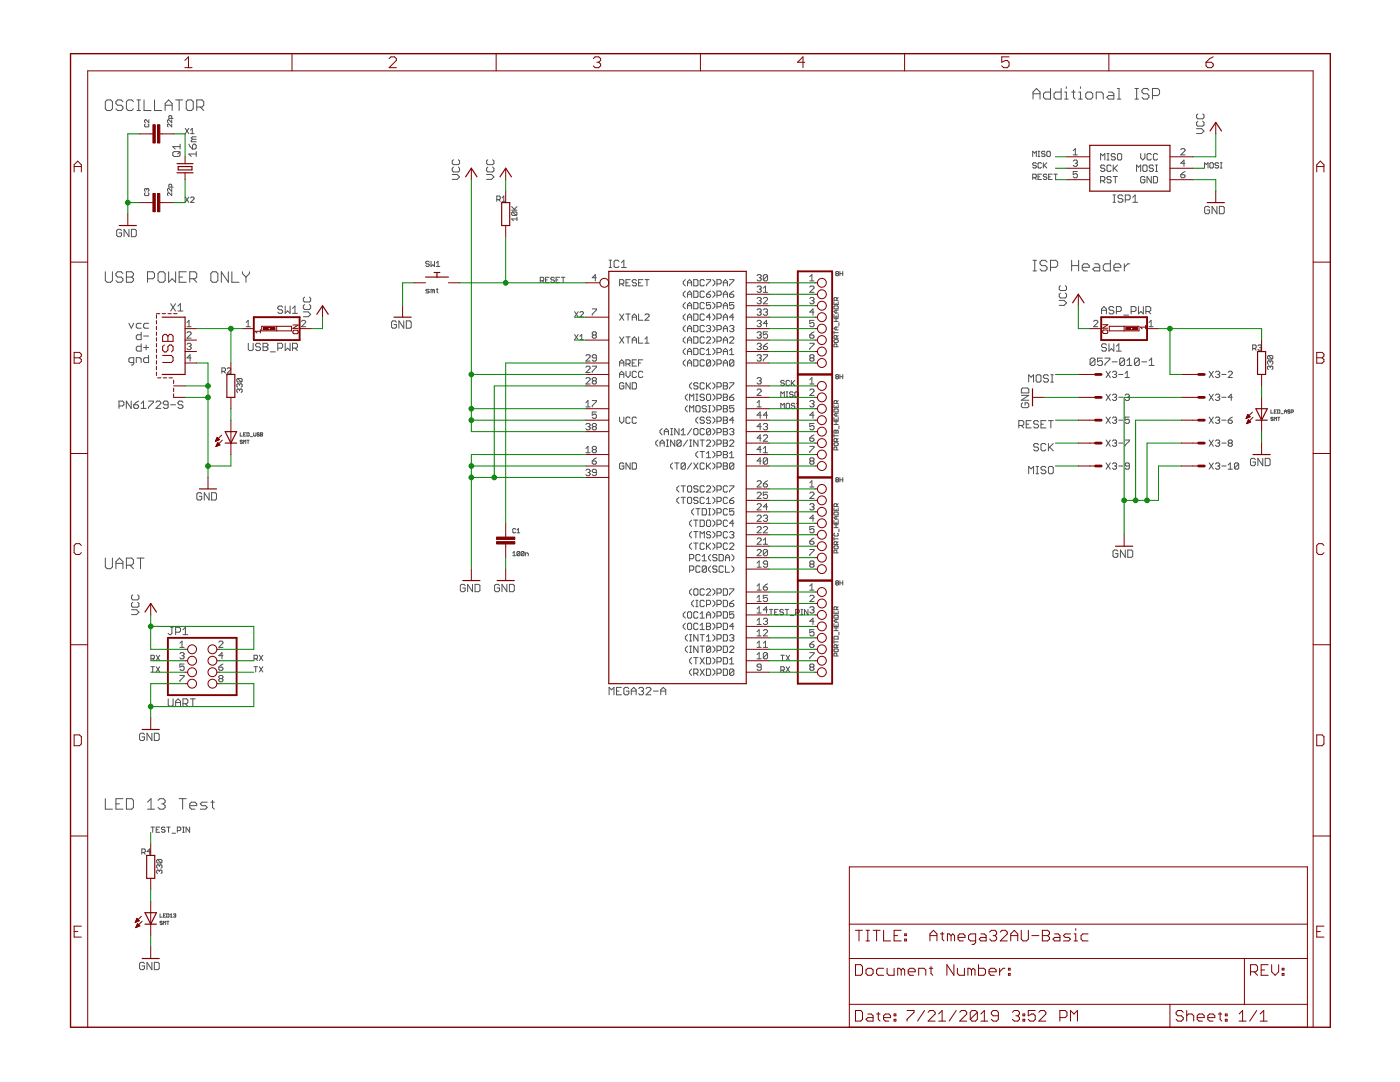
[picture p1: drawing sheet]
<svg xmlns="http://www.w3.org/2000/svg" width="279mm" height="216mm" viewBox="0 0 279 216" stroke-linecap="round" stroke-linejoin="round" font-family="sans-serif">
<g fill="none" stroke="#505050" stroke-width=".2">
<path d="M21.4 19.9h.7l.3 .4v1.4l-.3 .4h-.7l-.4-.4v-1.4zM27.3 19.9h.7M27.7 19.9v2.2M28.7 19.9v2.2h1.4M30.8 19.9v2.2h1.5M35.1 19.9h1.3M35.8 19.9v2.2M37.5 19.9h.7l.4 .4v1.4l-.4 .4h-.7l-.3-.4v-1.4zM206.2 19.8v-1.4l.7-.7 .7 .7v1.4M206.2 18.7h1.4M209.7 17.7v2.1h-1.1l-.3-.4v-.7l.3-.3h1.1M211.8 17.7v2.1h-1.1l-.3-.4v-.7l.3-.3h1.1"/>
<path d="M212.5 19.8h.7M212.5 18.4h.3v1.4M212.8 17.3v.4M213.9 18.4h.7M214.2 18v1.4l.4 .4M215.3 19.8h.7M215.3 18.4h.3v1.4M215.6 17.3v.4M216.7 18.7l.3-.3h.7l.4 .3v.7l-.4 .4h-.7l-.3-.4zM218.8 19.8v-1.4h1l.4 .3v1.1M221.2 18.4h.7l.4 .3v1.1h-1.1l-.3-.4 .3-.3h1.1M223 19.8h.7"/>
<path d="M223 17.7h.3v2.1M226.5 19.8h.7M226.5 17.7h.7M226.8 17.7v2.1M229.3 18l-.3-.3h-.8l-.3 .3v.4l.3 .3h.8l.3 .4v.3l-.3 .4h-.8l-.3-.4M230 19.1h1.1l.3-.4v-.7l-.3-.3h-1.1v2.1M24.5 20.3l-.3-.4h-.7l-.4 .4v.4l.4 .3h.7l.3 .4v.3l-.3 .4h-.7l-.4-.4M26.6 20.3l-.3-.4h-.7l-.4 .4v1.4l.4 .4h.7l.3-.4M27.3 22.1h.7M29 24.7l-.1 .2 .1 .4h.5l.2-.1-.2-.5M29 38.5l-.1 .1 .1 .4h.5l.2-.1-.2-.4M29.3 37.8l-.2-.2-.2 .2 .1 .4"/>
<path d="M29.3 37.8l.1-.2 .3 .2-.2 .4M29.3 37.8v.1M29.7 23.9v.6l-.6-.6-.2 .1 .1 .5M33 21h1.4M33 22.1v-1.4l.7-.8 .7 .8v1.4M34.3 23.6v-.4l-.2-.1-.4 .1v.4h.8M34.3 37.3v-.4l-.5-.1-.1 .1v.4h.8M34.3 23.9v.6l-.6-.6-.3 .1 .2 .5M34.3 24.7v.6l-.6-.6-.3 .2 .2 .4M34.3 37.6v.6l-.6-.6-.3 .2 .2 .4M34.3 38.5v.5l-.6-.5-.3 .1 .2 .4M34.5 30.5l.2-.3h1l.2 .3v.5l-.2 .2h-1l-.2-.2z"/>
<path d="M35.9 29.3h-1.4l.5 .4M35.9 28.8v.9M35.9 30.2l-.4 .5M37 25.6l.7 1.1M37 39.3l.7 1.1M37.7 28.8l.7 .9M37.7 25.6l-.7 1.1M37.7 39.3l-.7 1.1M38 39.5l.2-.2h.4l.1 .2v.2l-.7 .7h.7M38 26l.4-.4v1.1M38 26.7h.7M38.4 27.8l-.2 .2v.3h1"/>
<path d="M38.4 27.8h.8M38.7 28.8h.2l.3 .2v.5l-.3 .2h-.5v-.7zM39.2 30.7h-1.5l.5 .5M39.2 30.2v1M39.2 27.3h-.8l-.2 .2 .2 .3M39.3 21.4h1l.4-.4v-.7l-.4-.4h-1v2.2M40 21.4l.7 .7M90.3 34.8h.9l.5 .5-.5 .5h-.9M90.5 33.3l-.2 .3v.5l.2 .2h1l.2-.2v-.5l-.2-.3M90.5 31.9l-.2 .2v.5l.2 .3h1l.2-.3v-.5l-.2-.2M97.1 34.8h1l.5 .5-.5 .5h-1M97.3 33.3l-.2 .3v.5l.2 .2h1l.3-.2v-.5l-.3-.3"/>
<path d="M97.3 31.9l-.2 .2v.5l.2 .3h1l.3-.3v-.5l-.3-.2M99.1 39.8h.6l.1-.2v-.3l-.1-.2h-.6v1.1M99.5 39.8l.3 .4M100.2 39.5l.3-.4v1.1M206.1 35.5h.5l.2-.2v-.4l-.2-.1h-.5v1M206.1 31.2v-1l.4 .3 .3-.3v1M206.5 35.5l.3 .3M206.8 32.6l-.2-.1h-.3l-.2 .1 .2 .4h.3l.2 .2-.2 .3h-.3l-.2-.1M207.2 31.2h.3M207.2 35.3h.3M207.2 30.2h.3M207.3 30.2v1"/>
<path d="M207.9 34.8h-.7v1h.7M207.9 32.6l-.2-.1h-.4l-.1 .1v.8l.1 .1h.4l.2-.1M208.2 32.5v1M208.4 33l.5 .5M208.6 30.4l-.2-.2h-.4l-.1 .2 .1 .3h.4l.2 .2-.2 .3h-.4l-.1-.1M208.9 34.9l-.2-.1h-.3l-.2 .1 .2 .4h.3l.2 .2-.2 .3h-.3l-.2-.2M208.9 32.5l-.7 .7M209.1 30.2h.3l.2 .2v.7l-.2 .1h-.3l-.2-.1v-.7zM209.3 35.3h.3M210 34.8h-.7v1h.7M210.3 34.8h.7M210.7 34.8v1"/>
<path d="M214.2 32.2l.2-.3h.4l.2 .3-.2 .4M214.2 30.1l.4-.4v1.2M214.2 30.9h.8M214.6 32.6h.2M214.8 32.6l.2 .2-.2 .4h-.4l-.2-.2M215 34.2h-.8v.7l.6-.3 .2 .3v.4l-.2 .2h-.4l-.2-.2M219.6 36.1h.7l.2-.2v-.5l-.2-.2h-.7v1.3M219.6 31.9v-1.3l.5 .5 .4-.5v1.3M220.1 36.1l.4 .4M220.5 33.1l-.2-.2h-.4l-.3 .2 .3 .5h.4l.2 .2-.2 .4h-.4l-.3-.2M220.9 31.9h.4M220.9 30.6h.4"/>
<path d="M221.1 30.6v1.3M221.7 33.1l-.1-.2h-.5l-.2 .2v.9l.2 .2h.5l.1-.2M221.7 35.4l-.1-.2h-.5l-.2 .2 .2 .5h.5l.1 .2-.1 .4h-.5l-.2-.2M222.1 38.9h.5M222.2 32.9v1.3M222.2 35.2h.8M222.4 38.9v1.5M222.4 33.6l.6 .6M222.6 30.9l-.2-.3h-.4l-.2 .5 .2 .2h.4l.2 .4-.2 .2h-.4l-.2-.2M222.6 35.2v1.3M223 30.9l.2-.3h.4l.3 .3v.8l-.3 .2h-.4l-.2-.2zM223 32.9l-.8 .9"/>
<path d="M224.1 39.1l-.3-.2h-.4l-.3 .2v.3l.3 .2h.4l.3 .3v.2l-.3 .3h-.4l-.3-.3M224.6 39.9h.7l.3-.3v-.5l-.3-.2h-.7v1.5M226.1 39.4l.4-.5v1.5M226.8 34.2v-1.3l.4 .5 .4-.5v1.3M227.6 30.6v.9l.5 .4 .4-.4v-.9M228.1 33.1l.2-.2h.4l.2 .2v.9l-.2 .2h-.4l-.2-.2zM228.5 35.4l-.2-.2h-.4l-.3 .2v.9l.3 .2h.4l.2-.2v-.4h-.4M229.8 30.9l-.2-.3h-.5l-.2 .3v.8l.2 .2h.5l.2-.2M229.8 35.2v1.3l-.9-1.3v1.3M230.2 33.1l-.2-.2h-.4l-.3 .2 .3 .5h.4l.2 .2-.2 .4h-.4l-.3-.2M230.2 35.2h.6l.2 .2v.9l-.2 .2h-.6zM230.6 32.9h.4"/>
<path d="M230.6 34.2h.4M230.8 32.9v1.3M231 30.9l-.2-.3h-.4l-.2 .3v.8l.2 .2h.4l.2-.2M235.6 34.9h.7l.2 .4-.2 .2h-.4l-.3-.2zM235.6 29.9l.3-.2h.4l.2 .2v.2l-.9 .8h.9M236.5 32.6h-.9l.7-.7v1.3M236.5 34.2l-.9 .7M238.8 25.7h1l.5 .5-.5 .4h-1M239.1 24.2l-.3 .2v.5l.3 .3h.9l.3-.3v-.5l-.3-.2M239.1 22.7l-.3 .3v.5l.3 .2h.9l.3-.2v-.5l-.3-.3M240.4 33.5v-1l.3 .3 .4-.3v1M241.4 32.6l.2-.1h.4l.1 .1v.8l-.1 .1h-.4l-.2-.1z"/>
<path d="M243.2 32.6l-.2-.1h-.3l-.2 .1v.2l.2 .2h.3l.2 .4-.2 .1h-.3l-.2-.1M243.5 32.5h.4M243.5 33.5h.4M243.7 32.5v1M21 54.2v1.8l.4 .3h.7l.3-.3v-1.8M24.3 46l-.3-.2h-.5l-.2 .2v1l.2 .2h.5l.3-.2v-.5h-.5M24.5 54.6l-.3-.4h-.7l-.4 .4v.3l.4 .4h.7l.3 .3v.4l-.3 .3h-.7l-.4-.3M25.2 54.2h1.1l.3 .4v.3l-.3 .4 .3 .3v.4l-.3 .3h-1.1zM25.2 55.3h1.1M25.7 45.8v1.4l-.9-1.4v1.4M26.2 45.8h.8l.2 .2v1l-.2 .2h-.8zM29.4 55.6h1.1l.3-.3v-.7l-.3-.4h-1.1v2.1"/>
<path d="M31.5 54.6l.4-.4h.7l.4 .4v1.4l-.4 .3h-.7l-.4-.3zM33.7 54.2v2.1l.7-.7 .7 .7v-2.1M35.8 55.3h.6M37.2 54.2h-1.4v2.1h1.4M37.9 55.6h1l.4-.3v-.7l-.4-.4h-1v2.1M38.6 55.6l.7 .7M42.4 54.2h.7l.4 .4v1.4l-.4 .3h-.7l-.3-.3v-1.4zM45.6 54.2v2.1l-1.4-2.1v2.1M46.3 54.2v2.1h1.4M48.4 54.2v.4l.7 .7M49.1 55.3v1M49.8 54.2v.4l-.7 .7"/>
<path d="M60.8 59.3l-.3 .2v.5l.3 .3h1l.2-.3v-.5l-.2-.2M85.7 57.7h-.5l-.2 .2 .7 .4-.2 .1h-.5M85.7 52.3l-.2-.2h-.3l-.2 .2 .2 .4h.3l.2 .1-.2 .4h-.3l-.2-.2M86 52.1v1.1l.4-.4 .3 .4v-1.1M86.4 57.9l-.4-.2v.7M86.4 57.9v.5M86.4 57.9l.2-.2 .1 .2v.5M87.1 57.7h.3M87.1 53.2h.7M87.1 52.5l.3-.4v1.1M87.2 57.6v.7l.2 .1M100.2 40.2h.7"/>
<path d="M102.1 41.9h1.1M102.1 41.2l.7 .7M102.3 42.3h.7l.2 .2v.3l-.2 .2M102.3 42.3l-.2 .2v.3l.2 .2h.7M102.3 42.3l.7 .7M103.2 43.3v.7M103.2 43.7h-1.1l.4 .3M103.2 41.2l-.6 .6M107.8 56h.6l.1-.1v-.4l-.1-.2h-.6v1.1M108.2 56l.3 .4M108.9 55.9h.3M109.6 55.3h-.7v1.1h.7"/>
<path d="M110.6 55.5l-.1-.2h-.4l-.2 .2 .2 .4h.4l.1 .1-.1 .4h-.4l-.2-.2M111 55.9h.3M111.7 55.3h-.7v1.1h.7M112 55.3h.7M112.4 55.3v1.1M119 55.4h-.8l.6-.6v1.2M121.6 51.9h.4M121.6 53.4h.4M121.8 51.9v1.5M123.5 52.2l-.2-.3h-.5l-.2 .3v.9l.2 .3h.5l.2-.3M123.7 56.6h.6l.2-.2v-.4l-.2-.2h-.6v1.2M124 52.4l.5-.5v1.5"/>
<path d="M124 53.4h1M124.1 56.6l.4 .4M124.9 56.4h.4M125.8 55.8h-.9v1.2h.9M127 56l-.2-.2h-.4l-.2 .2 .2 .4h.4l.2 .2-.2 .4h-.4l-.2-.1M127.4 56.4h.5M128.3 55.8h-.9v1.2h.9M128.7 55.8h.8M129.1 55.8v1.2M136.8 55.8l-.4 .4v.4l.4 .4M136.8 58.1l-.4 .4v.4l.4 .4M137.2 57v-.8l.4-.4 .4 .4v.8"/>
<path d="M137.2 59.3v-.8l.4-.4 .4 .4v.8M137.2 56.4h.8M137.2 58.7h.8M138.5 58.1h.6l.2 .2v.8l-.2 .2h-.6zM138.5 55.8h.6l.2 .2v.9l-.2 .1h-.6zM140.6 58.3l-.2-.2h-.5l-.2 .2v.8l.2 .2h.5l.2-.2M140.6 56l-.2-.2h-.5l-.2 .2v.9l.2 .1h.5l.2-.1M141 55.8h.8v.2l-.8 .9v.1M141 58.7h.6l.2 .4-.2 .2h-.4l-.2-.2zM141.8 58.1l-.8 .6M142.2 55.8l.5 .4v.4l-.5 .4M142.2 58.1l.5 .4v.4l-.5 .4"/>
<path d="M143.1 58.9h.6l.2-.2v-.4l-.2-.2h-.6v1.2M143.1 56.6h.6l.2-.2v-.4l-.2-.2h-.6v1.2M144.4 56.4h.8M144.4 57v-.8l.4-.4 .4 .4v.8M144.4 59.3v-.8l.4-.4 .4 .4v.8M144.4 58.7h.8M145.6 55.8h.9v.2l-.9 .9v.1M145.6 58.7h.6l.3 .4-.3 .2h-.4l-.2-.2zM146.5 58.1l-.9 .6M151.1 55l.2-.2h.4l.2 .2-.2 .4M151.1 57.3l.2-.2h.4l.2 .2-.2 .4M151.1 59.6l.2-.2h.4l.2 .2-.2 .4"/>
<path d="M151.5 55.4h.2M151.5 57.7h.2M151.5 60h.2M151.7 55.4l.2 .2-.2 .4h-.4l-.2-.2M151.7 57.7l.2 .2-.2 .4h-.4l-.2-.2M151.7 60l.2 .2-.2 .4h-.4l-.2-.2M152.3 59.6l.2-.2h.5l.2 .2v.2l-.9 .8h.9M152.3 58.3h.9M152.3 57.5l.5-.4v1.2M153.2 55l-.2-.2h-.5l-.2 .2v.8M153.2 55v.8l-.2 .2h-.5l-.2-.2M153.2 55l-.9 .8"/>
<path d="M161.6 59.6l.2-.2h.4l.3 .2-.3 .4M161.6 56h.9M161.6 57.3l.2-.2h.4l.3 .2v.2l-.9 .8h.9M161.6 55.2l.4-.4v1.2M162 60h.2M162.2 60l.3 .2-.3 .4h-.4l-.2-.2M166.9 54.6l-.1-.1 .1-.3 .4 .1-.1 .3M166.9 54.6l-.1 .1 .1 .3 .4-.1-.1-.3M166.9 54.6h.3M167 59.9v-.4l-.1-.1-.5 .1v.4h.9M167.3 59.4l-.3 .2M167.6 54.6h.6"/>
<path d="M167.6 54.2v.8M168.2 54.2v.8M206.2 54.1h.7M206.2 51.9h.7M206.5 51.9v2.2M209 52.3l-.4-.4h-.7l-.3 .4v.3l.3 .4h.7l.4 .3v.4l-.4 .4h-.7l-.3-.4M209.7 53.3h1l.4-.3v-.7l-.4-.4h-1v2.2M211.4 59.9h1l.5 .5-.5 .5h-1M211.6 57l-.2 .3v.4l.2 .3h1l.3-.3v-.4l-.3-.3M211.6 58.5l-.2 .2v.5l.2 .3h1l.3-.3v-.5l-.3-.2M213.9 53h1.4M213.9 51.9v2.2"/>
<path d="M215.3 51.9v2.2M216 53.3h1.4v-.3l-.4-.4h-.7l-.3 .4v.7l.3 .4h.7M218.4 52.6h.7l.4 .4v1.1h-1.1l-.3-.4 .3-.4h1.1M221.6 51.9v2.2h-1.1l-.3-.4v-.7l.3-.4h1.1M222.1 40.4h.5M222.3 53.3h1.4v-.3l-.4-.4h-.7l-.3 .4v.7l.3 .4h.7M224.4 52.6v1.5M225.4 52.6h-.3l-.7 .7M226.1 40.4h.9M241.4 41.4l-.2-.2h-.5l-.3 .2v1l.3 .3h.5l.2-.3v-.5h-.5M242.9 41.2v1.5l-1-1.5v1.5M243.4 41.2h.7l.2 .2v1l-.2 .3h-.7z"/>
<path d="M25.7 64.5l.5 1 .5-1M26.7 72.3h-.7l-.3-.2v-.5l.3-.2h.7v1.2l-.2 .2h-.3M27.2 72.3v-.9h.7l.3 .2v.7M28.2 64.5h-.8l-.2 .3v.5l.2 .2h.8M28.2 66.3v1.5h-.8l-.2-.3v-.4l.2-.3h.8M28.2 68.6v1.5h-.8l-.2-.3v-.5l.2-.2h.8M28.7 67.1h1M28.7 69.3h1M29.2 68.9v.9M29.7 64.5h-.8l-.2 .3v.5l.2 .2h.8M29.7 70.9v1.4h-.8l-.2-.2v-.5l.2-.2h.8M34.1 60.6l.9 1.5"/>
<path d="M35 60.6l-.9 1.5M35.5 61.1l.5-.5v1.5M35.5 62.1h1M37.3 66.4l.2-.2h.4l.2 .2v.2l-.8 .9h.8M37.3 65.2h.8M37.3 68.7l.2-.2h.4l.2 .2-.2 .4M37.3 64.3l.4-.4v1.3M37.7 69.1h.2M37.9 69.1l.2 .2-.2 .5h-.4l-.2-.2M38.1 71.4h-.8l.6-.6v1.3M44.3 74.1h.5l.2-.2v-.3l-.2-.2h-.5v1.1M44.6 74.1l.4 .4"/>
<path d="M45.3 73.6l.2-.2h.4l.1 .2v.2l-.7 .7h.7M47.4 75.5l-.1 .2v.3l.1 .2h.7M47.4 75.5h.7l.2 .2v.3l-.2 .2M47.4 75.5l.7 .7M47.8 76.8l-.2-.2-.3 .2v.3l.1 .2M47.8 77.8l-.2-.2-.3 .2v.3l.1 .2M47.8 77.8l.2-.2 .3 .2v.3l-.2 .2M47.8 76.8v.1M47.8 77.8v.2M47.8 76.8l.2-.2 .3 .2v.3l-.2 .2M49.1 65.2h.9M49.1 64.3l.4-.4v1.3"/>
<path d="M49.6 68.5v1.2l.2 .3h.5l.2-.3v-1.2M52 68.7l-.2-.2h-.5l-.3 .2v.3l.3 .2h.5l.2 .3v.2l-.2 .3h-.5l-.3-.3M52.5 68.5h.7l.3 .2v.3l-.3 .2 .3 .3v.2l-.3 .3h-.7zM52.5 69.2h.7M54 70.2h.9M55.4 69.5h.8l.2-.3v-.5l-.2-.2h-.8v1.5M56.4 61.3l-.2-.2h-.5l-.3 .2v.3l.3 .2h.5l.2 .2v.3l-.2 .2h-.5l-.3-.2M56.9 68.5v1.5l.5-.5 .5 .5v-1.5M56.9 61.1v1.4l.5-.5 .5 .5v-1.4M58.4 62.5h1M58.4 61.6l.5-.5v1.4M58.4 69.5h.7l.3-.3v-.5l-.3-.2h-.7v1.5"/>
<path d="M58.9 69.5l.5 .5M60.2 64.1l.2-.2h.4l.2 .2v.2l-.8 .9h.8M60.5 62.2h1l.5 .5-.5 .5h-1M60.8 60.8l-.3 .2v.5l.3 .2h1l.2-.2v-.5l-.2-.2M79.1 64.3l-.2-.3h-.5l-.3 .3v1l.3 .2h.5l.2-.2v-.5h-.5M80.6 64v1.5l-1-1.5v1.5M81.1 64h.7l.3 .3v1l-.3 .2h-.7zM114.7 66.8l.7 1M114.7 62.2l.7 1M115.4 66.8l-.7 1M115.4 62.2l-.7 1M115.7 62.4l.2-.2h.4l.1 .2v.1l-.7 .7h.7"/>
<path d="M115.7 67.1l.4-.3v1M115.7 67.8h.7M116.9 73.3l.2-.2h.5l.2 .2v.2l-.9 .8h.9M116.9 71l.2-.2h.5l.2 .2v.2l-.9 .9h.9M116.9 75.6l.2-.2h.5l.2 .2v.2l-.9 .8h.9M118.2 73.1h.8v.2l-.8 .8v.2M118.2 61.6h.8v.2l-.8 .9v.2M118.2 79.9h.8v.2l-.8 .9v.2M118.4 66.8l-.2-.2 .2-.4h.4l.2 .2-.2 .4M118.4 66.8h.4M118.4 66.8l-.2 .3 .2 .4h.4l.2-.2-.2-.5M118.4 76l-.2-.2 .2-.4h.4l.2 .2-.2 .4"/>
<path d="M118.4 76h.4M118.4 76l-.2 .2 .2 .4h.4l.2-.2-.2-.4M119 71.4h-.6l-.2-.2 .2-.4h.4l.2 .2v.8l-.2 .3h-.4l-.2-.3M123.7 73v-.8l.4-.4 .4 .4v.8M123.7 75.3v-.8l.4-.4 .4 .4v.8M123.7 74.7h.8M123.7 72.4h.8M123.7 67.2l.8 1.3M123.7 62.7l.8 1.2M124.5 76.6l-.2-.2h-.4l-.2 .2v.8l.2 .2h.4l.2-.2v-.4h-.4M124.5 67.2l-.8 1.3M124.5 62.7l-.8 1.2"/>
<path d="M124.9 62.7h.9M124.9 67.2h.9M124.9 72.6h.6l.3-.2v-.4l-.3-.2h-.6v1.2M124.9 74.1v.8l.4 .4 .5-.4v-.8M125.3 72.6l.5 .4M125.3 62.7v1.2M125.3 67.2v1.3M125.8 76.4v1.2l-.9-1.2v1.2M126.2 76.4h.6l.2 .2v.8l-.2 .2h-.6zM126.2 63.3h.8M126.2 67.9h.8M126.2 72.4h.4"/>
<path d="M126.2 63.9v-.8l.4-.4 .4 .4v.8M126.2 68.5v-.9l.4-.4 .4 .4v.9M127 71.8h-.8v1.2h.8M127 74.3l-.2-.2h-.4l-.2 .2v.8l.2 .2h.4l.2-.2M127.4 62.7v1.2h.9M127.4 67.2v1.3h.9M127.4 72.4h.5M128.3 74.3l-.2-.2h-.4l-.3 .2v.8l.3 .2h.4l.2-.2M128.3 71.8h-.9v1.2M128.7 62.9l.2-.2h.4l.2 .2v.2l-.8 .8h.8M128.7 68.5h.8M128.7 67.6l.4-.4v1.3"/>
<path d="M136.8 67.2l-.4 .4v.5l.4 .4M136.8 60.4l-.4 .4v.4l.4 .4M136.8 62.7l-.4 .4v.4l.4 .4M136.8 64.9l-.4 .5v.4l.4 .4M136.8 69.5l-.4 .4v.5l.4 .4M136.8 71.8l-.4 .4v.4l.4 .4M137.2 78.7l-.4 .4v.4l.4 .4M137.2 61.6v-.8l.4-.4 .4 .4v.8M137.2 63.9v-.8l.4-.4 .4 .4v.8M137.2 66.2v-.8l.4-.5 .4 .5v.8M137.2 68.5v-.9l.4-.4 .4 .4v.9M137.2 70.8v-.9l.4-.4 .4 .4v.9"/>
<path d="M137.2 73v-.8l.4-.4 .4 .4v.8M137.2 61h.8M137.2 63.3h.8M137.2 65.6h.8M137.2 67.9h.8M137.2 70.1h.8M137.2 72.4h.8M137.6 79.9v-1.2l.4 .4 .5-.4v1.2M138 76.4l-.4 .4v.4l.4 .4M138.5 71.8h.6l.2 .2v.8l-.2 .2h-.6zM138.5 60.4h.6l.2 .2v.8l-.2 .2h-.6zM138.5 62.7h.6l.2 .2v.8l-.2 .2h-.6z"/>
<path d="M138.5 64.9h.6l.2 .3v.8l-.2 .2h-.6zM138.5 67.2h.6l.2 .2v.9l-.2 .2h-.6zM138.5 69.5h.6l.2 .2v.8l-.2 .3h-.6zM138.9 79.9h.4M138.9 78.7h.4M139.1 78.7v1.2M139.3 76.6l-.2-.2h-.4l-.2 .2 .2 .4h.4l.2 .2-.2 .4h-.4l-.2-.2M140.6 76.6l-.2-.2h-.5l-.2 .2v.8l.2 .2h.5l.2-.2M140.6 72l-.2-.2h-.5l-.2 .2v.8l.2 .2h.5l.2-.2M140.6 60.6l-.2-.2h-.5l-.2 .2v.8l.2 .2h.5l.2-.2M140.6 62.9l-.2-.2h-.5l-.2 .2v.8l.2 .2h.5l.2-.2M140.6 65.2l-.2-.3h-.5l-.2 .3v.8l.2 .2h.5l.2-.2"/>
<path d="M140.6 67.4l-.2-.2h-.5l-.2 .2v.9l.2 .2h.5l.2-.2M140.6 69.7l-.2-.2h-.5l-.2 .2v.8l.2 .3h.5l.2-.3M140.6 78.9l-.2-.2h-.5l-.2 .4 .2 .2h.5l.2 .4-.2 .2h-.5l-.2-.2M141 65.2l.2-.3h.4l.2 .3-.2 .4M141 67.4l.2-.2h.4l.2 .2v.2l-.8 .9h.8M141 78.9l.2-.2h.4l.2 .2v.8l-.2 .2h-.4l-.2-.2zM141 76.4v1.2M141 70.8h.8M141 69.9l.4-.4v1.3M141.2 77l.6 .6M141.4 65.6h.2M141.6 65.6l.2 .2-.2 .4h-.4l-.2-.2"/>
<path d="M141.8 72v.8l-.2 .2h-.4l-.2-.2M141.8 60.4h-.8v.6l.4-.2 .4 .2v.4l-.2 .2h-.4l-.2-.2M141.8 72l-.2-.2h-.4l-.2 .2v.8M141.8 63.3h-.8l.6-.6v1.2M141.8 72l-.8 .8M141.8 76.4l-.8 .8M142.2 60.4l.5 .4v.4l-.5 .4M142.2 62.7l.5 .4v.4l-.5 .4M142.2 64.9l.5 .5v.4l-.5 .4M142.2 67.2l.5 .4v.5l-.5 .4M142.2 69.5l.5 .4v.5l-.5 .4M142.2 71.8l.5 .4v.4l-.5 .4"/>
<path d="M142.2 76.4l.5 .4v.4l-.5 .4M142.2 78.7l.5 .4v.4l-.5 .4M143.1 79.5h.6l.2-.2v-.4l-.2-.2h-.6v1.2M143.1 61.2h.6l.2-.2v-.4l-.2-.2h-.6v1.2M143.1 63.5h.6l.2-.2v-.4l-.2-.2h-.6v1.2M143.1 65.8h.6l.2-.2v-.4l-.2-.3h-.6v1.3M143.1 68.1h.6l.2-.2v-.5l-.2-.2h-.6v1.3M143.1 70.4h.6l.2-.3v-.4l-.2-.2h-.6v1.3M143.1 72.6h.6l.2-.2v-.4l-.2-.2h-.6v1.2M143.1 77.2h.6l.2-.2v-.4l-.2-.2h-.6v1.2M144.4 76.4h.6l.2 .2-.2 .4 .2 .4-.2 .2h-.6zM144.4 61.6v-.8l.4-.4 .4 .4v.8"/>
<path d="M144.4 63.9v-.8l.4-.4 .4 .4v.8M144.4 66.2v-.8l.4-.5 .4 .5v.8M144.4 68.5v-.9l.4-.4 .4 .4v.9M144.4 70.8v-.9l.4-.4 .4 .4v.9M144.4 73v-.8l.4-.4 .4 .4v.8M144.4 78.7h.6l.2 .2-.2 .4 .2 .4-.2 .2h-.6zM144.4 61h.8M144.4 63.3h.8M144.4 65.6h.8M144.4 67.9h.8M144.4 70.1h.8M144.4 72.4h.8"/>
<path d="M144.4 77h.6M144.4 79.3h.6M145.6 65.2l.2-.3h.4l.3 .3-.3 .4M145.6 67.4l.2-.2h.4l.3 .2v.2l-.9 .9h.9M145.6 76.4h.9v.2l-.9 .8v.2M145.6 79.3h.6l.3 .4-.3 .2h-.4l-.2-.2zM145.6 70.8h.9M145.6 69.9l.4-.4v1.3M146 65.6h.2M146.2 65.6l.3 .2-.3 .4h-.4l-.2-.2M146.5 72v.8l-.3 .2h-.4l-.2-.2M146.5 60.4h-.9v.6l.6-.2 .3 .2v.4l-.3 .2h-.4l-.2-.2"/>
<path d="M146.5 72l-.3-.2h-.4l-.2 .2v.8M146.5 63.3h-.9l.6-.6v1.2M146.5 72l-.9 .8M146.5 78.7l-.9 .6M151.1 66.4l.2-.2h.4l.2 .2-.2 .4M151.1 77.9l.2-.3h.4l.2 .3v.2l-.8 .8h.8M151.1 61.8l.2-.2h.4l.2 .2-.2 .5M151.1 64.1l.2-.2h.4l.2 .2-.2 .5M151.1 68.7l.2-.2h.4l.2 .2-.2 .4M151.1 71l.2-.2h.4l.2 .2-.2 .4M151.1 75.6l.2-.2h.4l.2 .2-.2 .4M151.5 71.4h.2"/>
<path d="M151.5 62.3h.2M151.5 64.6h.2M151.5 66.8h.2M151.5 69.1h.2M151.5 76h.2M151.7 62.3l.2 .2-.2 .4h-.4l-.2-.2M151.7 64.6l.2 .2-.2 .4h-.4l-.2-.2M151.7 66.8l.2 .3-.2 .4h-.4l-.2-.2M151.7 69.1l.2 .2-.2 .5h-.4l-.2-.2M151.7 71.4l.2 .2-.2 .5h-.4l-.2-.3M151.7 76l.2 .2-.2 .4h-.4l-.2-.2M152.3 61.8l.2-.2h.5l.2 .2-.2 .5"/>
<path d="M152.3 69.1h.7l.2 .5-.2 .2h-.5l-.2-.2zM152.3 70.8h.9v.2l-.9 .8v.3M152.8 62.3h.2M153 62.3l.2 .2-.2 .4h-.5l-.2-.2M153.2 66.2h-.9v.6l.5-.2 .4 .2v.5l-.2 .2h-.5l-.2-.2M153.2 64.6h-.9l.7-.7v1.3M153.2 68.5l-.9 .6M155.8 79.2v-1l.4 .3 .3-.3v1M156.5 76.1l-.1-.2h-.4l-.2 .3 .2 .2h.4l.1 .4-.1 .1h-.4l-.2-.1M156.9 79.2h.3M156.9 78.2h.3M157.1 78.2v1"/>
<path d="M157.6 76.1l-.2-.2h-.3l-.2 .2v.7l.2 .1h.3l.2-.1M157.9 75.9v1M158.1 76.4l.5 .5M158.3 78.4l-.2-.2h-.3l-.2 .3 .2 .2h.3l.2 .4-.2 .1h-.3l-.2-.1M158.6 78.4l.2-.2h.4l.1 .2v.7l-.1 .1h-.4l-.2-.1zM158.6 75.9l-.7 .7M161.6 77.9l.2-.3h.4l.3 .3v.2l-.9 .8h.9M161.6 66.8h.6l.3 .5-.3 .2h-.4l-.2-.2zM161.6 68.5h.9v.2l-.9 .9v.2M161.6 76.6h.9M161.6 75.8l.4-.4v1.2M161.8 71.4h.4"/>
<path d="M161.8 71.4l-.2-.2 .2-.4h.4l.3 .2-.3 .4M161.8 71.4l-.2 .2 .2 .5h.4l.3-.3-.3-.4M162.5 63.9h-.9v.7l.6-.3 .3 .3v.4l-.3 .2h-.4l-.2-.2M162.5 62.3h-.9l.6-.7v1.3M162.5 66.2l-.9 .6M166.4 61.2l.2-.2h.6l.1 .6h-.9zM166.4 60.2v.6h.9v-.6M166.4 62.7v.6h.9v-.6M166.4 66.1v.6M166.4 66.4h.9M166.4 64.1h.9M166.4 63.6h.9"/>
<path d="M166.6 67.8h.6l.1 .4-.1 .1h-.6l-.2-.1zM166.9 60.5v.3M166.9 61.9v.6M166.9 63v.3M166.9 63.6v.5M166.9 65.3v.5M166.9 75.2l-.1-.2 .1-.3 .4 .2-.1 .3M166.9 75.2l-.1 .1 .1 .3 .4-.2-.1-.2M166.9 75.2h.3M167 69.2v-.4l-.4-.2-.2 .2v.4h.9M167 67.5v-.4l-.1-.1-.5 .1v.4h.9M167.3 65.3h-.6l-.3 .2 .3 .3h.6"/>
<path d="M167.3 67l-.3 .2M167.3 61.9h-.6l-.3 .3 .3 .3h.6M167.3 79.9l-.3 .3M167.4 64.4v.6M167.6 74.7v.9M167.6 75.2h.6M168.2 74.7v.9M203.8 77.7l.3-.3h1l.2 .3v.7h-1.5zM203.8 78.9h1.5l-1.5 1h1.5M205.3 76.2v-1.4l.5 .5 .5-.5v1.4M206.8 75l.2-.2h.5l.3 .2v1l-.3 .2h-.5l-.2-.2zM209.2 75l-.2-.2h-.5l-.3 .2v.3l.3 .2h.5l.2 .3v.2l-.2 .2h-.5l-.3-.2"/>
<path d="M209.7 76.2h.5M209.7 74.8h.5M210 74.8v1.4M218.2 64.1l.3-.2h.4l.2 .2v.2l-.9 .9h.9M218.5 71.7l-.2-.2h-.5l-.2 .2v1M218.5 71.7v1l-.2 .2h-.5l-.2-.2M218.5 71.7l-.9 1M219.8 62.6v-.9l.5-.5 .5 .5v.9M219.8 61.9h1M220 71.5h-1v.7l.5-.3h.3l.2 .3v.5l-.2 .2h-.5l-.3-.2M220.5 71.5h1v.2l-1 1v.2M220.7 74.1l.9 1.2"/>
<path d="M220.7 78.7l.9 1.2M220.8 68.9l-.2-.3h-.5l-.3 .3v.2l.3 .2h.5l.2 .3v.2l-.2 .3h-.5l-.3-.3M221.3 68.6v1.5l.5-.5 .5 .5v-1.5M221.6 74.1l-.9 1.2M221.6 78.7l-.9 1.2M222 72.2h.9M222 78.9l.2-.2h.4l.2 .2-.2 .4M222 74.3l.2-.2h.4l.2 .2-.2 .4M222.3 61.4l-.3-.2h-.4l-.3 .2v.3l.3 .2h.4l.3 .2v.3l-.3 .2h-.4l-.3-.2M222.4 74.7h.2M222.4 79.3h.2M222.6 74.7l.2 .2-.2 .4h-.4l-.2-.2"/>
<path d="M222.6 79.3l.2 .2-.2 .4h-.4l-.2-.2M222.8 70.1h1M222.8 69.1l.5-.5v1.5M222.8 62.1h.7l.3-.2v-.5l-.3-.2h-.7v1.4M223.3 74.7h.8M223.3 79.3h.8M224.3 62.9h.9M224.4 71.7l-.2-.2h-.5l-.2 .2v1M224.4 71.7v1l-.2 .2h-.5l-.2-.2M224.4 71.7l-.9 1M224.5 74.5l.5-.4v1.2M224.5 75.3h.9"/>
<path d="M224.5 78.9l.2-.2h.5l.2 .2-.2 .4M224.9 72.9h1M224.9 71.9l.5-.4v1.4M225 79.3h.2M225.2 79.3l.2 .2-.2 .4h-.5l-.2-.2M225.7 62.1h.8l.2-.2v-.5l-.2-.2h-.8v1.4M227.2 61.2v1.4l.5-.5 .5 .5v-1.4M227.4 71.7l-.3-.2h-.5l-.2 .2v1M227.4 71.7v1l-.3 .2h-.5l-.2-.2M227.4 71.7l-1 1M227.9 72.2h1M228.7 62.1h.7l.3-.2v-.5l-.3-.2h-.7v1.4"/>
<path d="M229.2 62.1l.5 .5M229.3 65.2h.8M229.3 64.3l.4-.4v1.3M229.3 72.9h1M229.3 71.9l.5-.4v1.4M241.3 74.1l.8 1.2M241.3 78.7l.8 1.2M242.1 74.1l-.8 1.2M242.1 78.7l-.8 1.2M242.6 78.9l.2-.2h.4l.2 .2-.2 .4M242.6 74.3l.2-.2h.4l.2 .2-.2 .4M243 74.7h.2"/>
<path d="M243 79.3h.2M243.2 74.7l.2 .2-.2 .4h-.4l-.2-.2M243.2 79.3l.2 .2-.2 .4h-.4l-.2-.2M243.8 74.7h.9M243.8 79.3h.9M245.1 74.3l.2-.2h.4l.2 .2v.2l-.8 .8h.8M245.9 79.3h-.8l.6-.6v1.2M250 69.5h.5l.2-.1v-.4l-.2-.2h-.5v1.1M250.3 69.5l.4 .4M251 69l.2-.2h.4l.1 .2-.1 .4M251.4 69.4h.2M251.6 69.4l.1 .1-.1 .4h-.4l-.2-.2"/>
<path d="M253.1 71l-.1 .1v.4l.1 .1h.7M253.1 71h.7l.2 .1v.4l-.2 .1M253.1 71l.7 .6M253.5 73.2l-.2-.2-.3 .2v.4l.1 .1M253.5 72.2l-.2-.2-.3 .2v.3l.1 .2M253.5 73.2l.2-.2 .3 .2v.4l-.2 .1M253.5 72.2v.1M253.5 73.2v.2M253.5 72.2l.2-.2 .3 .2v.3l-.2 .2M23.7 81h.8l.2-.2v-.5l-.2-.3h-.8v1.5M26.2 80v1.5l-1-1.5v1.5M26.7 80.8h.7l.3 .2v.3l-.3 .2h-.5l-.2-.2z"/>
<path d="M27.7 80l-1 .8M28.2 80.5l.4-.5v1.5M28.2 81.5h.9M29.6 80h1v.3l-1 1v.2M31.1 80.3l.2-.3h.5l.3 .3v.2l-1 1h1M33.5 80.8h-.7l-.2-.3v-.2l.2-.3h.5l.2 .3v1l-.2 .2h-.5l-.2-.2M34.1 80.8h.9M36.5 80.3l-.2-.3h-.5l-.3 .3v.2l.3 .3h.5l.2 .2v.3l-.2 .2h-.5l-.3-.2M40.3 98.6l-.3-.3h-.5l-.2 .3v.9l.2 .3h.5l.3-.3v-.5h-.5M41.7 98.3v1.5l-.9-1.5v1.5M42.2 98.3h.8l.2 .3v.9l-.2 .3h-.8zM47.9 86.4v.6h.5"/>
<path d="M48.4 87.9l-.4-.1-.1 .3 .5 .3-.1 .1-.4-.1M48.6 88.5v-.7l.2 .3 .2-.3v.7M48.6 86.7h.2M49 86.4h-.4v.6h.4M49.3 87.8h.4M49.3 86.4l.4 .1-.1 .5h-.3zM49.5 87.8v.7M50 87.1h.4M50.6 86.4l.1 .6 .4-.1v-.5M51.8 86.5l-.2-.1-.3 .1 .1 .2 .4 .1-.2 .2-.3-.1M52 86.4l.4 .1-.1 .5h-.3zM52 86.7h.3"/>
<path d="M116.9 93.9l.2-.3h.5l.2 .3-.2 .4M116.9 81.2h.9M116.9 84.7l.2-.2h.5l.2 .2-.2 .4M116.9 90.3h.9M116.9 89.5l.4-.4v1.2M116.9 80.3l.4-.4v1.3M117.3 85.1h.3M117.3 94.3h.3M117.6 94.3l.2 .2-.2 .4h-.5l-.2-.2M117.6 85.1l.2 .2-.2 .5h-.5l-.2-.2M118.2 92h.6l.2 .4-.2 .2h-.4l-.2-.2zM118.4 89.7l-.2 .2 .2 .4h.4l.2-.2-.2-.4"/>
<path d="M118.4 85.1h.4M118.4 85.1l-.2-.2 .2-.4h.4l.2 .2-.2 .4M118.4 85.1l-.2 .2 .2 .5h.4l.2-.2-.2-.5M118.4 89.7l-.2-.2 .2-.4h.4l.2 .2-.2 .4M118.4 89.7h.4M119 94.3h-.6l-.2-.2 .2-.5h.4l.2 .3v.8l-.2 .2h-.4l-.2-.2M119 82.2h-.8v.6l.4-.2 .4 .2v.5l-.2 .2h-.4l-.2-.2M119 91.4l-.8 .6M123.7 83.2v.9l.4 .4 .4-.4v-.9M124.5 92.6l-.2-.2h-.4l-.2 .2v.8l.2 .2h.4l.2-.2v-.4h-.4M125.8 83.4l-.3-.2h-.4l-.2 .2v.9l.2 .2h.4l.3-.2M125.8 92.4v1.2l-.9-1.2v1.2"/>
<path d="M126.2 92.4h.6l.2 .2v.8l-.2 .2h-.6zM127 83.4l-.2-.2h-.4l-.2 .2v.9l.2 .2h.4l.2-.2M131.3 87.8l-.4 .4v.4l.4 .4M131.7 89v-.8l.4-.4 .5 .4v.8M131.7 88.4h.9M132.1 85.5l-.4 .4v.4l.4 .5M132.6 86.8v-.9l.4-.4 .4 .4v.9M132.6 86.1h.8M133 89h.4M133 87.8h.4M133.2 87.8v1.2M133.8 86.8h.4"/>
<path d="M133.8 85.5h.4M134 85.5v1.3M134.2 92.4l-.4 .4v.4l.4 .4M134.7 87.8v1.2l-.9-1.2v1.2M134.7 92.4h.8M135.1 92.4v1.2M135.5 85.5v1.3l-.8-1.3v1.3M135.5 96.9l-.4 .4v.5l.4 .4M135.5 99.2l-.4 .4v.5l.4 .4M135.9 85.9l.5-.4v1.3M135.9 88l-.2-.2h-.4l-.2 .2v.8M135.9 86.8h.9"/>
<path d="M135.9 88v.8l-.2 .2h-.4l-.2-.2M135.9 88l-.8 .8M135.9 96.9h.9M135.9 99.2h.9M136.4 96.9v1.3M136.4 99.2v1.3M136.8 92.6v.8l-.2 .2h-.5l-.2-.2M136.8 92.6l-.2-.2h-.5l-.2 .2v.8M136.8 92.6l-.9 .8M137.2 97.1l.2-.2h.4l.2 .2v.9l-.2 .2h-.4l-.2-.2zM137.2 99.4l.2-.2h.4l.2 .2v.9l-.2 .2h-.4l-.2-.2zM137.2 80.9l-.4 .5v.4l.4 .4"/>
<path d="M137.2 87.8l-.8 1.2M137.6 82.2v-1.3l.4 .5 .5-.5v1.3M137.6 89h.4M137.6 87.8h.4M137.8 87.8v1.2M138 85.5l-.8 1.3M138 92.4l-.8 1.2M138.5 92.4l.8 1.2M138.7 85.5h.4l.2 .2v.9l-.2 .2h-.4l-.2-.2v-.9zM138.9 81.2l.2-.3h.4l.2 .3v.8l-.2 .2h-.4l-.2-.2zM139.3 87.8v1.2l-.8-1.2v1.2M139.3 97.1l-.2-.2h-.4l-.2 .2 .2 .5h.4l.2 .2-.2 .4h-.4l-.2-.2"/>
<path d="M139.3 99.4l-.2-.2h-.4l-.2 .2 .2 .4h.4l.2 .3-.2 .4h-.4l-.2-.2M139.3 83.2l-.4 .5v.4l.4 .4M139.3 90.1l-.4 .4v.4l.4 .4M139.3 92.4l-.8 1.2M139.7 87.8h.9M139.7 90.1h.9M140.1 87.8v1.2M140.1 90.1v1.2M140.6 83.4l-.2-.2h-.5l-.2 .2 .2 .4h.5l.2 .3-.2 .4h-.5l-.2-.2M140.6 85.7l-.2-.2h-.5l-.2 .2v.9l.2 .2h.5l.2-.2M140.6 92.6l-.2-.2h-.5l-.2 .2v.8l.2 .2h.5l.2-.2M140.6 97.1l-.2-.2h-.5l-.2 .2v.9l.2 .2h.5l.2-.2"/>
<path d="M140.6 99.4l-.2-.2h-.5l-.2 .2v.9l.2 .2h.5l.2-.2M141 88l.2-.2h.4l.2 .2v.2l-.8 .8h.8M141 97.1l.2-.2h.4l.2 .2v.2l-.8 .9h.8M141 81.2l-.2-.3h-.4l-.3 .5 .3 .2h.4l.2 .4-.2 .2h-.4l-.3-.2M141 92.4v1.2M141 90.5l.4-.4v1.2M141 99.6l.4-.4v1.3M141 91.3h.8M141.2 93l.6 .6M141.4 80.9h.4M141.4 82.2h.4M141.6 80.9v1.3"/>
<path d="M141.8 83.4l-.2-.2h-.4l-.2 .5 .2 .1h.4l.2 .5-.2 .2h-.4l-.2-.2M141.8 85.7v.9l-.2 .2h-.4l-.2-.2M141.8 85.7l-.2-.2h-.4l-.2 .2v.9M141.8 85.7l-.8 .9M141.8 92.4l-.8 .8M142.2 80.9l.5 .5v.4l-.5 .4M142.2 83.2l.5 .5v.4l-.5 .4M142.2 85.5l.5 .4v.4l-.5 .5M142.2 87.8l.5 .4v.4l-.5 .4M142.2 90.1l.5 .4v.4l-.5 .4M142.2 92.4l.5 .4v.4l-.5 .4M142.2 96.9l.5 .4v.5l-.5 .4"/>
<path d="M142.2 99.2l.5 .4v.5l-.5 .4M143.1 81.8h.6l.2-.2v-.4l-.2-.3h-.6v1.3M143.1 84.1h.6l.2-.3v-.4l-.2-.2h-.6v1.3M143.1 86.3h.6l.2-.2v-.4l-.2-.2h-.6v1.3M143.1 88.6h.6l.2-.2v-.4l-.2-.2h-.6v1.2M143.1 90.9h.6l.2-.2v-.4l-.2-.2h-.6v1.2M143.1 93.2h.6l.2-.2v-.4l-.2-.2h-.6v1.2M143.1 97.8h.6l.2-.2v-.5l-.2-.2h-.6v1.3M144.4 80.9h.6l.2 .3-.2 .4 .2 .4-.2 .2h-.6zM144.4 83.2h.6l.2 .2-.2 .4 .2 .5-.2 .2h-.6zM144.4 85.5h.6l.2 .2-.2 .4 .2 .5-.2 .2h-.6zM144.4 87.8h.6l.2 .2-.2 .4 .2 .4-.2 .2h-.6z"/>
<path d="M144.4 90.1h.6l.2 .2-.2 .4 .2 .4-.2 .2h-.6zM144.4 92.4h.6l.2 .2-.2 .4 .2 .4-.2 .2h-.6zM144.4 81.6h.6M144.4 83.8h.6M144.4 86.1h.6M144.4 88.4h.6M144.4 90.7h.6M144.4 93h.6M145.2 97.1l-.2-.2h-.4l-.2 .2v.9l.2 .2h.4l.2-.2M145.2 99.4l-.2-.2h-.4l-.2 .2v.9l.2 .2h.4l.2-.2M145.6 85.7l.2-.2h.4l.3 .2-.3 .4M145.6 88l.2-.2h.4l.3 .2v.2l-.9 .8h.9"/>
<path d="M145.6 96.9h.9v.2l-.9 .9v.2M145.6 99.8h.6l.3 .5-.3 .2h-.4l-.2-.2zM145.6 90.5l.4-.4v1.2M145.6 91.3h.9M146 86.1h.2M146.2 86.1l.3 .2-.3 .5h-.4l-.2-.2M146.5 80.9h-.9v.7l.4-.2 .5 .2v.4l-.3 .2h-.4l-.2-.2M146.5 92.6v.8l-.3 .2h-.4l-.2-.2M146.5 92.6l-.3-.2h-.4l-.2 .2v.8M146.5 83.8h-.9l.6-.6v1.3M146.5 92.6l-.9 .8M146.5 99.2l-.9 .6"/>
<path d="M151.1 96.1l.2-.2h.4l.2 .2v.3l-.8 .8h.8M151.1 98.4l.2-.2h.4l.2 .2v.2l-.8 .9h.8M151.1 80.3l.4-.4v1.3M151.1 81.2h.8M151.9 82.8h-.8l.6-.6v1.3M151.9 85.1h-.8l.6-.6v1.3M151.9 87.4h-.8l.6-.6v1.3M151.9 89.7h-.8l.6-.6v1.2M151.9 92h-.8l.6-.6v1.2M152.3 96.6h.7l.2 .4-.2 .2h-.5l-.2-.2zM152.3 84.7l.2-.2h.5l.2 .2-.2 .4M152.3 87l.2-.2h.5l.2 .2v.2l-.9 .9h.9"/>
<path d="M152.3 89.5l.5-.4v1.2M152.3 90.3h.9M152.8 85.1h.2M153 85.1l.2 .2-.2 .5h-.5l-.2-.2M153.2 91.6l-.2-.2h-.5l-.2 .2v.8M153.2 98.2h-.9v.6l.5-.2 .4 .2v.5l-.2 .2h-.5l-.2-.2M153.2 91.6v.8l-.2 .2h-.5l-.2-.2M153.2 82.8h-.9l.7-.6v1.3M153.2 91.6l-.9 .8M153.2 95.9l-.9 .7M155.8 81.5v-1l.4 .3 .3-.3v1M157.1 80.5h.3l.2 .1v.7l-.2 .2h-.3l-.2-.2v-.7z"/>
<path d="M158.6 80.6l-.1-.1h-.4l-.2 .1 .2 .4h.4l.1 .2-.1 .3h-.4l-.2-.2M159 80.5h.3M159 81.5h.3M159.2 80.5v1M161.6 80.1l.2-.2h.4l.3 .2-.3 .5M161.6 89.1h.9v.2l-.9 .8v.2M161.6 87.4h.6l.3 .4-.3 .3h-.4l-.2-.3zM161.6 98.4l.2-.2h.4l.3 .2v.2l-.9 .9h.9M161.6 97.2h.9M161.6 96.4l.4-.5v1.3M161.8 92l-.2-.2 .2-.4h.4l.3 .2-.3 .4M161.8 92l-.2 .2 .2 .4h.4l.3-.2-.3-.4"/>
<path d="M161.8 92h.4M162 80.6h.2M162.2 80.6l.3 .2-.3 .4h-.4l-.2-.2M162.5 84.5h-.9v.6l.4-.2 .5 .2v.5l-.3 .2h-.4l-.2-.2M162.5 82.8h-.9l.6-.6v1.3M162.5 86.8l-.9 .6M166.4 80.8v.5h.9v-.5M166.4 81.8l.2-.2h.6l.1 .6h-.9zM166.4 83.3v.6h.9v-.6M166.4 86l.2-.2 .3 .2 .3-.2 .1 .6h-.9zM166.4 86.7v.5M166.4 87h.9"/>
<path d="M166.4 84.7h.9M166.4 84.1h.9M166.6 88.3h.6l.1 .5-.1 .1h-.6l-.2-.1zM166.9 81.1v.2M166.9 82.5v.5M166.9 83.6v.3M166.9 84.1v.6M166.9 86v.4M166.9 95.7l-.1-.1 .1-.3 .4 .2-.1 .2M166.9 95.7l-.1 .2 .1 .3 .4-.2-.1-.3M166.9 95.7h.3M167 80.5v-.4l-.1-.2-.5 .2v.4h.9"/>
<path d="M167 88.1v-.4l-.1-.2-.5 .2v.4h.9M167 89.8v-.5l-.4-.1-.2 .1v.5h.9M167.3 87.5l-.3 .3M167.3 82.5h-.6l-.3 .2 .3 .3h.6M167.4 85v.6M167.6 95.3v.9M167.6 95.7h.6M168.2 95.3v.9M203.3 84.9h.8l.2-.3v-.4l-.2-.3h-.8v1.5M203.8 84.9l.5 .5M204.1 80.4l-.3 .2v.5l.3 .2h1l.2-.2v-.5l-.2-.2h-.5v.5M204.8 84.6h.5"/>
<path d="M205.3 94.5v-1.4l.5 .5 .5-.5v1.4M205.8 83.9h-1v1.5h1M206.8 94.5h.5M206.8 93.1h.5M207 93.1v1.4M207.3 88.7l-.3-.2h-.5l-.2 .2v.3l.2 .2h.5l.3 .3v.2l-.3 .3h-.5l-.2-.3M207.3 84.2l-.3-.3h-.5l-.2 .3v.2l.2 .2h.5l.3 .3v.2l-.3 .3h-.5l-.2-.3M207.8 84.6h.4M208.7 88.7l-.2-.2h-.5l-.2 .2v1l.2 .3h.5l.2-.3M208.7 83.9h-.9v1.5h.9M208.7 93.3l-.2-.2h-.5l-.2 .2v.3l.2 .2h.5l.2 .2v.3l-.2 .2h-.5l-.2-.2M209.2 83.9h1"/>
<path d="M209.2 93.3l.3-.2h.5l.2 .2v1l-.2 .2h-.5l-.3-.2zM209.2 88.5v1.5M209.5 89.2l.7 .8M209.7 83.9v1.5M210.2 88.5l-1 1M220.7 83.2l.9 1.3M220.7 87.8l.9 1.2M220.7 92.4l.9 1.2M221.6 83.2l-.9 1.3M221.6 87.8l-.9 1.2M221.6 92.4l-.9 1.2M222 83.4l.2-.2h.4l.2 .2-.2 .4"/>
<path d="M222 88l.2-.2h.4l.2 .2-.2 .4M222 92.6l.2-.2h.4l.2 .2-.2 .4M222.4 83.8h.2M222.4 88.4h.2M222.4 93h.2M222.6 83.8l.2 .3-.2 .4h-.4l-.2-.2M222.6 88.4l.2 .2-.2 .4h-.4l-.2-.2M222.6 93l.2 .2-.2 .4h-.4l-.2-.2M223.3 83.8h.8M223.3 88.4h.8M223.3 93h.8M224.5 87.8h.9v.2l-.9 .8v.2"/>
<path d="M225.4 83.2h-.9v.6l.5-.1 .4 .1v.5l-.2 .2h-.5l-.2-.2M225.4 93h-.7l-.2-.2 .2-.4h.5l.2 .2v.8l-.2 .2h-.5l-.2-.2M241.3 83.2l.8 1.3M241.3 87.8l.8 1.2M241.3 92.4l.8 1.2M242.1 83.2l-.8 1.3M242.1 87.8l-.8 1.2M242.1 92.4l-.8 1.2M242.6 92.6l.2-.2h.4l.2 .2-.2 .4M242.6 83.4l.2-.2h.4l.2 .2-.2 .4M242.6 88l.2-.2h.4l.2 .2-.2 .4M243 83.8h.2"/>
<path d="M243 88.4h.2M243 93h.2M243.2 88.4l.2 .2-.2 .4h-.4l-.2-.2M243.2 83.8l.2 .3-.2 .4h-.4l-.2-.2M243.2 93l.2 .2-.2 .4h-.4l-.2-.2M243.8 83.8h.9M243.8 88.4h.9M243.8 93h.9M245.1 83.8h.6l.2 .5-.2 .2h-.4l-.2-.2zM245.1 93.6h.8M245.1 92.8l.4-.4v1.2M245.3 88.4h.4"/>
<path d="M245.3 88.4l-.2 .2 .2 .4h.4l.2-.2-.2-.4M245.3 88.4l-.2-.2 .2-.4h.4l.2 .2-.2 .4M245.9 83.2l-.8 .6M247.2 92.6l-.2-.2h-.4l-.2 .2v.8M247.2 92.6v.8l-.2 .2h-.4l-.2-.2M247.2 92.6l-.8 .8M250.5 91.7l-.2-.2h-.5l-.2 .2v1l.2 .2h.5l.2-.2v-.5h-.5M252 91.5v1.4l-1-1.4v1.4M252.5 91.5h.7l.3 .2v1l-.3 .2h-.7zM253.6 81.8v.6h.5M254.1 83.4l-.1-.1-.4 .1 .1 .2 .4 .1-.1 .2-.4-.1M254.3 83.9v-.6l.2 .2 .2-.2v.6"/>
<path d="M254.3 82.1h.2M254.7 81.8h-.4v.6h.4M255 83.3h.4M255 81.8l.4 .1-.1 .5h-.3zM255.2 83.3v.6M255.7 82.5h.4M256.3 82.1h.5M256.3 82.4v-.4l.2-.2 .3 .2v.4M257.5 81.9l-.2-.1-.3 .1 .1 .2 .4 .1-.2 .2-.3-.1M257.7 82.2h.3l.1-.3-.4-.1v.6M21 111.4v1.7l.4 .4h.7l.3-.4v-1.7M23.1 113.5v-1.4l.7-.7 .7 .7v1.4"/>
<path d="M23.1 112.4h1.4M25.2 112.8h1.1l.3-.4v-.7l-.3-.3h-1.1v2.1M25.9 112.8l.7 .7M26.5 118.7l-.3 .3v.4l.3 .3h1l.2-.3v-.4l-.2-.3M27.3 111.4h1.4M28 111.4v2.1M92.8 116.8l-.2-.2h-.5l-.2 .2v1l.2 .3h.5l.2-.3v-.5h-.4M94.3 116.6v1.5l-1-1.5v1.5M94.8 116.6h.7l.3 .2v1l-.3 .3h-.7zM99.7 116.8l-.3-.2h-.4l-.3 .2v1l.3 .3h.4l.3-.3v-.5h-.5M101.2 116.6v1.5l-1-1.5v1.5M101.7 116.6h.7l.2 .2v1l-.2 .3h-.7z"/>
<path d="M102.3 110.3l.3-.3v.9M102.3 110.9h.6M102.9 105.6l-.1-.1-.5 .1v.6l.2 .1 .4-.1M103.2 105.8l.3-.3v.8M103.2 106.3h.5M103.7 110.2v.6l-.1 .1-.4-.1M103.7 110.2l-.4-.2-.1 .2v.6M103.7 110.2l-.5 .6M104.6 110.2v.6l-.2 .1-.4-.1M104.6 110.2l-.4-.2-.2 .2v.6M104.6 110.2l-.6 .6M104.9 110.9v-.6l.5 .2v.4"/>
<path d="M137.6 111.5h.6l.3-.2v-.5l-.3-.2h-.6v1.3M137.6 113.8h.6l.3-.2v-.5l-.3-.2h-.6v1.3M138 103.8l-.4 .4v.4l.4 .5M138 106.1l-.4 .4v.4l.4 .4M138 108.4l-.4 .4v.4l.4 .4M138 117.5l-.4 .4v.4l.4 .5M138.5 101.5l-.5 .4v.4l.5 .5M138.5 119.8l-.5 .4v.4l.5 .5M138.5 103.8h.8M138.5 106.1h.8M138.5 108.4h.8M138.7 117.5h.4l.2 .2v.9l-.2 .2h-.4l-.2-.2v-.9z"/>
<path d="M138.9 103.8v1.3M138.9 106.1v1.2M138.9 108.4v1.2M138.9 101.5h.8M138.9 119.8h.4M139.1 119.8v1.3M139.3 101.5v1.3M139.7 103.8h.7l.2 .2v.8l-.2 .3h-.7zM139.7 107.3v-1.2l.4 .4 .5-.4v1.2M139.7 110.8l-.2-.2h-.4l-.2 .2v.9l.2 .2h.4l.2-.2M139.7 113.1l-.2-.2h-.4l-.2 .2v.9l.2 .2h.4l.2-.2M140.1 101.5h.7l.2 .2v.9l-.2 .2h-.7z"/>
<path d="M140.1 111.1l.5-.5v1.3M140.1 111.9h.9M140.6 120l-.2-.2h-.5l-.2 .2v.8l.2 .3h.5l.2-.3M140.6 108.6l-.2-.2h-.5l-.2 .2v.8l.2 .2h.5l.2-.2M140.6 117.7l-.2-.2h-.5l-.2 .2v.9l.2 .2h.5l.2-.2M141 117.7l.2-.2h.4l.2 .2v.2l-.8 .9h.8M141 108.4v1.2M141 113.1v.9l-.2 .2h-.4l-.3-.2M141 113.1l-.2-.2h-.4l-.3 .2v.9M141 100.5h.8M141 113.1l-.9 .9M141.2 103.8h.4l.2 .2v.8l-.2 .3h-.4l-.2-.3v-.8z"/>
<path d="M141.2 109l.6 .6M141.4 101.5h.4M141.4 102.8h.4M141.6 101.5v1.3M141.8 106.3l-.2-.2h-.4l-.2 .2 .2 .4h.4l.2 .2-.2 .4h-.4l-.2-.2M141.8 110.6l-.4 .5v.4l.4 .4M141.8 112.9l-.4 .4v.5l.4 .4M141.8 108.4l-.8 .8M142.2 119.8l.5 .4v.4l-.5 .5M142.2 101.5l.5 .4v.4l-.5 .5M142.2 103.8l.5 .4v.4l-.5 .5M142.2 106.1l.5 .4v.4l-.5 .4"/>
<path d="M142.2 108.4l.5 .4v.4l-.5 .4M142.2 117.5l.5 .4v.4l-.5 .5M143.1 100.1h.6l.2-.3v-.4l-.2-.2h-.6v1.3M143.1 102.3h.6l.2-.2v-.4l-.2-.2h-.6v1.3M143.1 104.6h.6l.2-.2v-.4l-.2-.2h-.6v1.3M143.1 106.9h.6l.2-.2v-.4l-.2-.2h-.6v1.2M143.1 109.2h.6l.2-.2v-.4l-.2-.2h-.6v1.2M143.1 110.8l-.2-.2h-.4l-.3 .2 .3 .5h.4l.2 .2-.2 .4h-.4l-.3-.2M143.1 113.1l-.2-.2h-.4l-.3 .4 .3 .3h.4l.2 .4-.2 .2h-.4l-.3-.2M143.1 118.3h.6l.2-.2v-.4l-.2-.2h-.6v1.3M143.5 110.6h.6l.3 .2v.9l-.3 .2h-.6zM144.4 117.5h.6l.2 .2v.9l-.2 .2h-.6z"/>
<path d="M144.4 119.8h.6l.2 .2v.8l-.2 .3h-.6zM144.4 113.1l-.3-.2h-.4l-.2 .2v.9l.2 .2h.4l.3-.2M144.8 111.9v-.8l.4-.5 .4 .5v.8M144.8 111.3h.8M144.8 112.9v1.3h.8M145.2 101.7l-.2-.2h-.4l-.2 .2v.9l.2 .2h.4l.2-.2M145.2 104l-.2-.2h-.4l-.2 .2v.8l.2 .3h.4l.2-.3M145.2 106.3l-.2-.2h-.4l-.2 .2v.8l.2 .2h.4l.2-.2M145.2 108.6l-.2-.2h-.4l-.2 .2v.8l.2 .2h.4l.2-.2M145.6 106.3l.2-.2h.4l.3 .2-.3 .4M145.6 108.6l.2-.2h.4l.3 .2v.2l-.9 .8h.9M145.6 117.5h.9v.2l-.9 .9v.2"/>
<path d="M146 110.6l.5 .5v.4l-.5 .4M146 112.9l.5 .4v.5l-.5 .4M146 106.7h.2M146.2 106.7l.3 .2-.3 .4h-.4l-.2-.2M146.5 101.5h-.9v.6l.4-.2 .5 .2v.5l-.3 .2h-.4l-.2-.2M146.5 104.4h-.9l.6-.6v1.3M146.5 119.8l-.9 .6M151.1 109.9l.2-.3h.4l.2 .3v.2l-.8 .8h.8M151.1 100.7l.2-.2h.4l.2 .2v.2l-.8 .8h.8M151.1 103l.2-.2h.4l.2 .2v.2l-.8 .8h.8M151.1 105.3l.2-.2h.4l.2 .2v.2l-.8 .8h.8M151.1 107.6l.2-.2h.4l.2 .2v.2l-.8 .8h.8"/>
<path d="M151.1 112.4l.4-.5v1.3M151.1 116.9l.4-.4v1.3M151.1 119.2l.4-.4v1.2M151.1 113.2h.8M151.1 117.8h.8M152.3 117.1h.7l.2 .4-.2 .3h-.5l-.2-.3zM152.3 103l.2-.2h.5l.2 .2-.2 .4M152.3 105.3l.2-.2h.5l.2 .2v.2l-.9 .8h.9M152.3 107.8l.5-.4v1.2M152.3 108.6h.9M152.8 103.4h.2M153 103.4l.2 .2-.2 .4h-.5l-.2-.2"/>
<path d="M153.2 109.9v.8l-.2 .2h-.5l-.2-.2M153.2 109.9l-.2-.3h-.5l-.2 .3v.8M153.2 112.6h-.7l-.2-.2 .2-.5h.5l.2 .2v.9l-.2 .2h-.5l-.2-.2M153.2 118.8h-.9v.6l.5-.2 .4 .2v.4l-.2 .2h-.5l-.2-.2M153.2 101.1h-.9l.7-.6v1.2M153.2 109.9l-.9 .8M153.2 116.5l-.9 .6M161.6 100.7l.2-.2h.4l.3 .2-.3 .4M161.6 108h.6l.3 .4-.3 .2h-.4l-.2-.2zM161.6 109.6h.9v.3l-.9 .8v.2M161.6 119l.2-.2h.4l.3 .2v.2l-.9 .8h.9M161.6 117.8h.9"/>
<path d="M161.6 116.9l.4-.4v1.3M161.8 112.6l-.2-.2 .2-.5h.4l.3 .2-.3 .5M161.8 112.6l-.2 .2 .2 .4h.4l.3-.2-.3-.4M161.8 112.6h.4M162 101.1h.2M162.2 101.1l.3 .2-.3 .4h-.4l-.2-.1M162.5 105.1h-.9v.6l.4-.2 .5 .2v.4l-.3 .2h-.4l-.2-.2M162.5 103.4h-.9l.6-.6v1.2M162.5 107.4l-.9 .6M166.4 101.3v.6h.9v-.6M166.4 103.9v.5h.9v-.5M166.4 102.3l.8-.1 .1 .5h-.9z"/>
<path d="M166.4 107.2v.6M166.4 107.5h.9M166.4 105.3h.9M166.4 104.7h.9M166.6 106.4l-.2 .1 .2 .5h.6l.1-.2-.1-.4M166.6 108.9h.6l.1 .4-.1 .2h-.6l-.2-.2zM166.9 101.6v.3M166.9 103v.6M166.9 104.2v.2M166.9 104.7v.6M166.9 116.3l-.1-.1 .1-.3 .4 .1-.1 .3M166.9 116.3l-.1 .1 .1 .3 .4-.1-.1-.3"/>
<path d="M166.9 116.3h.3M167 110.3v-.4l-.1-.1-.5 .1v.4h.9M167 101.1v-.5l-.1-.1-.5 .1v.5h.9M167 108.6v-.4l-.1-.1-.5 .1v.4h.9M167.3 108.1l-.3 .3M167.3 103h-.6l-.3 .3 .3 .3h.6M167.3 100.5l-.3 .3M167.4 105.6v.5M167.6 115.9v.8M167.6 116.3h.6M168.2 115.9v.8M223.1 110l-.2-.3h-.5l-.3 .3v1l.3 .2h.5l.2-.2v-.5h-.5"/>
<path d="M224.6 109.7v1.5l-1-1.5v1.5M225.1 109.7h.7l.3 .3v1l-.3 .2h-.7zM26.2 121.7h1l.5 .5-.5 .4h-1M26.5 120.2l-.3 .2v.5l.3 .3h1l.2-.3v-.5l-.2-.2M30.1 131.4h.5l.2-.1v-.4l-.2-.2h-.5v1.1M30.1 133h.7M30.5 133v1.1M30.5 131.4l.3 .4M31.2 133l.7 1.1M31.2 130.7l.7 1.1M31.9 133l-.7 1.1M31.9 130.7l-.7 1.1"/>
<path d="M33.6 139.4v1.3l.2 .2h.5l.2-.2v-1.3M34.1 125.2h.4M34.3 125.2v1.2l-.2 .2h-.3l-.2-.2M35.1 126.2h.7l.2-.3v-.5l-.2-.2h-.7v1.4M35.9 130.4l.2-.2h.4l.2 .2-.2 .4M35.9 129.2h.8M35.9 134.8h.8v.2l-.8 .8v.2M35.9 128.3l.4-.4v1.3M36.3 130.8h.2M36.5 126.6h1M36.5 125.7l.5-.5v1.4M36.5 130.8l.2 .2-.2 .5h-.4l-.2-.2"/>
<path d="M36.7 132.5h-.8v.6l.4-.2 .4 .2v.4l-.2 .3h-.4l-.2-.3M38 139.4h1M38.5 139.4v1.5M43.7 133.1h.6l.2 .4-.2 .3h-.4l-.2-.3zM43.7 128.1l.2-.2h.4l.2 .2v.2l-.8 .9h.8M43.9 135.4l-.2 .2 .2 .4h.4l.2-.2-.2-.4M43.9 135.4l-.2-.2 .2-.4h.4l.2 .2-.2 .4M43.9 135.4h.4M44.5 130.8h-.8l.6-.6v1.3M44.5 132.5l-.8 .6M50.7 131.4h.5l.2-.1v-.4l-.2-.2h-.5v1.1M50.7 133h.7"/>
<path d="M51 133v1.1M51 131.4l.4 .4M51.8 133l.7 1.1M51.8 130.7l.7 1.1M52.5 133l-.7 1.1M52.5 130.7l-.7 1.1M121.6 138.6v-1.4l.4 .4 .5-.4v1.4M123 137.9h.5M124 137.2h-1v1.4h1M125.5 137.4l-.3-.2h-.4l-.3 .2v1l.3 .2h.4l.3-.2v-.5h-.5M126 137.9h1M126 138.6v-1l.5-.4 .5 .4v1"/>
<path d="M127.5 137.4l.2-.2h.5l.2 .2v.2l-.2 .3M128 137.9h.2M128.2 137.9l.2 .3v.2l-.2 .2h-.5l-.2-.2M128.9 137.4l.3-.2h.5l.2 .2v.2l-1 1h1M130.4 137.9h1M131.9 137.9h1M131.9 138.6v-1l.5-.4 .5 .4v1M136.8 122.1l-.4 .4v.4l.4 .4M136.8 124.4l-.4 .4v.4l.4 .4M137.2 126.6l-.4 .5v.4l.4 .4M137.2 128.9l-.4 .4v.5l.4 .4M137.4 122.1h.4l.2 .2v.8l-.2 .2h-.4l-.2-.2v-.8z"/>
<path d="M137.4 124.4h.4l.2 .2v.8l-.2 .2h-.4l-.2-.2v-.8zM137.6 130.2h.4M137.6 128.9h.4M137.6 127.9h.4M137.6 126.6h.4M137.8 126.6v1.3M137.8 128.9v1.3M138 131.2l-.4 .4v.5l.4 .4M138 133.5l-.4 .4v.4l.4 .5M138.5 134.3h.6l.2-.2v-.4l-.2-.2h-.6v1.3M138.5 131.2h.8M138.9 134.3l.4 .5"/>
<path d="M138.9 131.2v1.3M138.9 121.1h.4M139.3 124.6l-.2-.2h-.4l-.2 .2v.8l.2 .2h.4l.2-.2M139.3 122.3l-.2-.2h-.4l-.2 .2v.8l.2 .2h.4l.2-.2M139.3 126.6v1.3l-.8-1.3v1.3M139.3 128.9v1.3l-.8-1.3v1.3M139.7 122.5l.4-.4v1.2M139.7 124.8l.4-.4v1.2M139.7 133.5l.9 1.3M139.7 131.2l.9 1.3M139.7 128.9h.9M139.7 126.6h.9"/>
<path d="M139.7 125.6h.9M139.7 123.3h.9M140.1 126.6v1.3M140.1 128.9v1.3M140.6 133.5l-.9 1.3M140.6 131.2l-.9 1.3M141 131.2h.6l.2 .2v.9l-.2 .2h-.6zM141 120.6h.6l.2-.2v-.4l-.2-.2h-.6v1.3M141 123.3v-.8l.4-.4 .4 .4v.8M141 124.4h.6l.2 .2-.2 .4 .2 .4-.2 .2h-.6zM141 133.5h.6l.2 .2v.9l-.2 .2h-.6zM141 127.1l.4-.5v1.3"/>
<path d="M141 127.9h.8M141 125h.6M141 122.7h.8M141.8 129.1v.9l-.2 .2h-.4l-.2-.2M141.8 129.1l-.2-.2h-.4l-.2 .2v.9M141.8 129.1l-.8 .9M142.2 126.6l.5 .5v.4l-.5 .4M142.2 122.1l.5 .4v.4l-.5 .4M142.2 124.4l.5 .4v.4l-.5 .4M142.2 128.9l.5 .4v.5l-.5 .4M142.2 131.2l.5 .4v.5l-.5 .4M142.2 133.5l.5 .4v.4l-.5 .5"/>
<path d="M143.1 120.6h.6l.2-.2v-.4l-.2-.2h-.6v1.3M143.1 122.9h.6l.2-.2v-.4l-.2-.2h-.6v1.2M143.1 125.2h.6l.2-.2v-.4l-.2-.2h-.6v1.2M143.1 127.5h.6l.2-.2v-.4l-.2-.3h-.6v1.3M143.1 129.8h.6l.2-.2v-.5l-.2-.2h-.6v1.3M143.1 132.1h.6l.2-.3v-.4l-.2-.2h-.6v1.3M143.1 134.3h.6l.2-.2v-.4l-.2-.2h-.6v1.3M144.4 122.1h.6l.2 .2v.8l-.2 .2h-.6zM144.4 124.4h.6l.2 .2v.8l-.2 .2h-.6zM144.4 126.6h.6l.2 .3v.8l-.2 .2h-.6zM144.4 128.9h.6l.2 .2v.9l-.2 .2h-.6zM144.4 131.2h.6l.2 .2v.9l-.2 .2h-.6z"/>
<path d="M144.4 133.5h.6l.2 .2v.9l-.2 .2h-.6zM145.6 120.4h.6l.3 .4-.3 .3h-.4l-.2-.3zM145.6 126.9l.2-.3h.4l.3 .3-.3 .4M145.6 129.1l.2-.2h.4l.3 .2v.2l-.9 .9h.9M145.6 131.6l.4-.4v1.3M145.6 132.5h.9M146 127.3h.2M146.2 127.3l.3 .2-.3 .4h-.4l-.2-.2M146.5 122.1h-.9v.6l.4-.2 .5 .2v.4l-.3 .2h-.4l-.2-.2M146.5 133.7v.9l-.3 .2h-.4l-.2-.2M146.5 133.7l-.3-.2h-.4l-.2 .2v.9M146.5 125h-.9l.6-.6v1.2"/>
<path d="M146.5 133.7l-.9 .9M151.1 121.5l.4-.4v1.2M151.1 123.8l.4-.4v1.2M151.1 126l.4-.4v1.3M151.1 128.3l.4-.4v1.3M151.1 130.6l.4-.4v1.3M151.1 131.5h.8M151.1 129.2h.8M151.1 126.9h.8M151.1 124.6h.8M151.1 122.3h.8M151.1 120h.8"/>
<path d="M151.9 133.1h-.6l-.2-.2 .2-.4h.4l.2 .2v.8l-.2 .3h-.4l-.2-.3M152.3 123.6l.2-.2h.5l.2 .2-.2 .4M152.3 125.9l.2-.3h.5l.2 .3v.1l-.9 .9h.9M152.3 128.3l.5-.4v1.3M152.3 129.2h.9M152.8 124h.2M153 124l.2 .2-.2 .4h-.5l-.2-.2M153.2 130.4l-.2-.2h-.5l-.2 .2v.9M153.2 121.7h-.9l.7-.6v1.2M153.2 130.4v.9l-.2 .2h-.5l-.2-.2M153.2 130.4l-.9 .9M153.5 121.6h.7"/>
<path d="M153.9 121.6v1.1M154.6 122.1h.3M155.3 121.6h-.7v1.1h.7M155.8 130.7h.7M155.8 133.7h.6l.1-.1v-.4l-.1-.2h-.6v1.1M156.2 130.7v1.1M156.2 133.7l.3 .4M156.3 121.8l-.1-.2h-.4l-.2 .2 .2 .3h.4l.1 .2-.1 .4h-.4l-.2-.2M156.7 121.6h.7M156.9 130.7l.7 1.1M156.9 133l.7 1.1M157.1 121.6v1.1"/>
<path d="M157.6 130.7l-.7 1.1M157.6 133l-.7 1.1M157.8 122.8h.7M158.8 122.3h.5l.2-.2v-.3l-.2-.2h-.5v1.1M159.9 122.7h.3M159.9 121.6h.3M160 121.6v1.1M161.2 121.6v1.1l-.7-1.1v1.1M161.6 128.5h.6l.3 .5-.3 .2h-.4l-.2-.2zM161.6 121.3l.2-.2h.4l.3 .2-.3 .4M161.6 130.2h.9v.2l-.9 .9v.2M161.8 133.1l-.2 .2 .2 .5h.4l.3-.3-.3-.4"/>
<path d="M161.8 133.1l-.2-.2 .2-.4h.4l.3 .2-.3 .4M161.8 133.1h.4M162 121.7h.2M162.2 121.7l.3 .2-.3 .4h-.4l-.2-.2M162.5 125.6h-.9v.7l.4-.3 .5 .3v.4l-.3 .2h-.4l-.2-.2M162.5 124h-.9l.6-.6v1.2M162.5 127.9l-.9 .6M166.4 122.9l.8-.1 .1 .5h-.9zM166.4 121.9v.6h.9v-.6M166.4 124.4v.6h.9v-.6M166.4 127.8v.6M166.4 129.6l.8-.1 .1 .4-.1 .1h-.6z"/>
<path d="M166.4 128.1h.9M166.4 125.8h.9M166.4 125.3h.9M166.6 127h.6l.1 .5h-.9v-.4zM166.9 122.2v.3M166.9 123.6v.6M166.9 124.7v.3M166.9 125.3v.5M167 130.9v-.4l-.1-.2-.5 .2v.4h.9M167 129.2v-.4l-.4-.1-.2 .1v.4h.9M167 121.6v-.4l-.1-.1-.5 .1v.4h.9M167.3 128.7l-.3 .2"/>
<path d="M167.3 123.6h-.6l-.3 .3 .3 .3h.6M167.3 121.1l-.3 .2M167.4 126.1v.6M21 159.4v2.1h1.4M24.5 159.4h-1.4v2.1h1.4M25.2 159.4h1.1l.3 .3v1.4l-.3 .4h-1.1zM28.8 146.6l-.2-.3h-.5l-.2 .3v.9l.2 .3h.5l.2-.3v-.5h-.5M30.3 146.3v1.5l-1-1.5v1.5M30.8 146.3h.7l.3 .3v.9l-.3 .3h-.7zM31.5 159.7l.4-.3h.7l.4 .3v.4l-.4 .3M35.1 140.9v-1l.4-.5 .5 .5v1M35.1 140.2h.9"/>
<path d="M35.8 159.4h1.4M36.4 159.4v2.1M36.5 140.4h.8l.2-.2v-.5l-.2-.3h-.8v1.5M37 140.4l.5 .5M42.4 159.7v1.4l.4 .4M23.1 160.4h.7M28.3 170.1h.5l.2-.2v-.3l-.2-.2h-.5v1.1M28.6 170.1l.4 .4M29.4 161.5h1.4M29.4 160.1l.7-.7v2.1M30 169.9h-.7l.6-.5v1.1M30.1 165h.7"/>
<path d="M30.5 165v1.1M31.2 165.5h.3M31.4 171.5l-.1 .2v.3l.1 .2h.7M31.4 171.5h.7l.2 .2v.3l-.2 .2M31.4 171.5l.7 .7M31.8 172.7v.2M31.8 173.8v.1M31.8 173.8l-.2-.2-.3 .2v.3l.1 .2M31.8 172.7l-.2-.1-.3 .1v.4l.1 .1M31.8 173.8l.2-.2 .3 .2v.3l-.2 .2M31.8 172.7l.2-.1 .3 .1v.4l-.2 .1M31.9 165h-.7v1.1h.7"/>
<path d="M32.3 160.4h.3M32.6 160.4l.4 .4v.3l-.4 .4h-.7l-.4-.4M32.9 165.2l-.2-.2h-.3l-.2 .2 .2 .3h.3l.2 .2-.2 .4h-.3l-.2-.2M33.3 165h.7M33.6 165v1.1M34.3 166.3h.7M35.4 165.7h.5l.2-.2v-.3l-.2-.2h-.5v1.1M36.4 165h.4M36.4 166.1h.4M36.6 165v1.1M37.8 165v1.1l-.7-1.1v1.1M37.9 160.8h1.4v-.4l-.4-.3h-.7l-.3 .3v.7l.3 .4h.7"/>
<path d="M41.4 160.1h-1.1l-.3 .3 .3 .4h.7l.4 .3-.4 .4h-1M42.1 160.1h.7M28.8 192.3l-.2-.3h-.5l-.2 .3v.9l.2 .3h.5l.2-.3v-.5h-.5M30.3 192v1.5l-1-1.5v1.5M30.8 192h.7l.3 .3v.9l-.3 .3h-.7zM31.9 182.4v.6h.5M32.4 183.9l-.1-.1-.4 .1 .1 .2 .4 .2-.1 .2-.4-.1M32.6 184.5v-.7l.2 .2 .3-.2v.7M32.6 182.7h.2M33.1 182.4h-.5v.6h.5M33.3 183.8h.4M33.3 182.4l.4 .1-.1 .5h-.3z"/>
<path d="M33.5 183.8v.7M34 183h.4M34 182.6l.2-.2v.6M34.6 182.5l.4-.1 .1 .1-.1 .2M34.9 182.7h.1M35 182.7l.1 .1-.1 .2-.4-.1"/>
</g>
<path d="M14.1 10.7h251.4v194.3h-251.4z" fill="none" stroke="#800000" stroke-width=".28"/>
<g fill="none" stroke="#800000" stroke-width=".2">
<path d="M36.9 12.1l.7-.8v2.2M36.9 13.5h1.4M58.3 10.7v3.4M77.7 11.7l.3-.4h.7l.4 .4v.4l-1.4 1.4h1.4M99 10.7v3.4M118.4 11.7l.4-.4h.7l.4 .4v.4l-.4 .3M119.1 12.4h.4M119.5 12.4l.4 .4v.3l-.4 .4h-.7l-.4-.4M139.8 10.7v3.4M160.6 12.4h-1.4l1.1-1.1v2.2M180.5 10.7v3.4M201.4 11.3h-1.5v1.1l.8-.3h.3l.4 .3v.7l-.4 .4h-.7l-.4-.4"/>
<path d="M221.3 10.7v3.4M240.7 12.4h1.1l.3 .4v.3l-.3 .4h-.8l-.3-.4zM242.1 11.3l-.7 .4-.7 .7M14.8 34.3v-1.4l.7-.7 .7 .7v1.4M14.8 33.2h1.4M27.8 26.7h2.7M31.9 26.7h2.7M36.9 31.3v1.4M36.9 34.5v1.4M94.1 33.6v2.3M100.9 33.6v2.3M100.9 38.1v2.3"/>
<path d="M212.9 31.3h4.6M212.9 33.6h4.6M212.9 35.9h4.6M233.5 31.3h4.6M233.5 33.6h4.6M233.5 35.9h4.6M242.6 24.4v2.3M242.6 38.1v2.3M262.8 33.2h1.4M262.8 34.3v-1.4l.7-.7 .7 .7v1.4M14.1 52.3h3.4M25.5 42.7v2.3"/>
<path d="M27.8 40.4h2.7M31.9 40.4h2.7M82.6 56.4h2.3M89.5 56.4h2.3M100.9 45v2.3M116.9 56.4h2.8M148.9 56.4h4.6M148.9 58.7h4.6M162.6 56.4h.5M162.6 58.7h.5M215.2 58.7v2.3M262.1 52.3h3.4"/>
<path d="M14.8 70.3h1.1l.3 .4v.3l-.3 .4 .3 .4v.3l-.3 .4h-1.1zM14.8 71.4h1.1M31.2 62.8v.7M31.2 64v.6M31.2 65.1v.7M31.2 66.3v.6M31.2 67.4v.7M31.2 68.5v.7M31.2 69.7v.7M31.2 70.8v.7M31.2 72v.6M31.2 73.1v.7"/>
<path d="M31.2 74.3v.6M31.2 62.6h.7M31.5 75.4h.6M32.4 62.6h.6M32.4 70.9h1.8l.3 .4v.7l-.3 .3h-1.8M32.6 75.4h.7M32.8 66.7h.3l.4 .4 .3-.4h.4l.3 .4v1h-2.1v-1zM32.8 68.8l-.4 .4v.7l.4 .3h.3l.4-.3v-.7l.3-.4h.4l.3 .4v.7l-.3 .3M33.5 62.6h.7M33.5 67.1v1M33.7 75.4h.7M34.6 77h2.3"/>
<path d="M34.6 78.6v.7h2.3M34.6 75.9v.6M34.6 77.4v.7M34.6 62.6h.7M36.9 65.6h2.3M36.9 67.9h2.3M36.9 70.1h2.3M36.9 72.4h2.3M46.1 72.4v2.3M46.1 79.3v2.3M48.4 65.6h2.3M52 66.1h-1.1l.4 .3"/>
<path d="M52 65.8v.6M52.2 65.1h6v.9h-6zM53.5 65.8h.5M53.5 65.3h.5M55.2 65.1v.9M58.5 66.1l.2-.2h.6l.2 .2v.3l-.2 .2h-.6l-.2-.2zM58.5 64.9h1l-1 .6h1M59.8 65.6h2.3M64.4 61v2.3M80.3 61v2.3M116.9 63.3h4.6M116.9 67.9h4.6"/>
<path d="M116.9 72.4h4.6M116.9 77h4.6M116.9 74.7h4.6M148.9 61h4.6M148.9 63.3h4.6M148.9 65.6h4.6M148.9 67.9h4.6M148.9 70.1h4.6M148.9 72.4h4.6M148.9 77h4.6M148.9 79.3h4.6M162.6 61h.5"/>
<path d="M162.6 63.3h.5M162.6 65.6h.5M162.6 67.9h.5M162.6 70.1h.5M162.6 72.4h.5M162.6 77h.5M162.6 79.3h.5M206.1 79.3h2.2M215.2 79.3h3.4M215.2 74.7h3.4M217.5 65.6h2.3M220.1 64.8h1l-1 .7h1"/>
<path d="M220.2 65.8h.7l.2 .2v.4l-.2 .1h-.7l-.1-.1v-.4zM221.4 65.1h5.9v.9h-5.9zM224.3 65.1v.9M225.6 65.8h.5M225.6 65.3h.5M228.6 65.3h-1l.3 .3M228.6 64.9v.7M228.9 65.6h2.3M235.8 79.3h3.4M235.8 74.7h3.4M251.8 67.9v2.2M251.8 74.7v2.3"/>
<path d="M251.8 79.3v6.8M262.8 70.3h1.1l.3 .4v.3l-.3 .4 .3 .4v.3l-.3 .4h-1.1zM262.8 71.4h1.1M14.1 90.5h3.4M41.5 95.3v2.3M43 88h.2M43.1 87.9h.3M43.1 87.8h.5M43.1 89.1h.1M43.2 87.7h.6M43.2 89h.3M43.2 87.6h.4"/>
<path d="M43.2 88.9h.5M43.2 87.5h.3M43.3 88.8h.6M43.3 87.4h.1M43.3 88.6h.5M43.3 87.3l.5 .4-.8 .4zM43.3 88.5h.4M43.4 88.4h.2M43.4 88.3h.1M43.5 88.3l-.4 .8M43.5 88.3l.4 .5-.8 .3M44.2 86.8l-1.2 1.3"/>
<path d="M44.4 87.8l-1.3 1.3M46.1 83.8v6.9M116.9 81.6h4.6M116.9 83.8h4.6M116.9 86.1h4.6M116.9 90.7h4.6M116.9 93h4.6M116.9 95.3h4.6M148.9 81.6h4.6M148.9 83.8h4.6M148.9 86.1h4.6M148.9 88.4h4.6"/>
<path d="M148.9 90.7h4.6M148.9 93h4.6M148.9 97.6h4.6M148.9 99.8h4.6M162.6 81.6h.5M162.6 83.8h.5M162.6 86.1h.5M162.6 88.4h.5M162.6 90.7h.5M162.6 93h.5M162.6 97.6h.5M162.6 99.8h.5"/>
<path d="M215.2 83.8h3.4M215.2 88.4h3.4M215.2 93h3.4M235.8 83.8h3.4M235.8 88.4h3.4M235.8 93h3.4M248.7 83.5h.1M248.8 83.4h.2M248.8 83.3h.5M248.8 84.5h.1M248.8 83.2h.7M248.9 84.4h.2"/>
<path d="M248.9 83.1h.5M248.9 84.3h.4M248.9 83h.4M248.9 84.2h.7M249 82.8h.2M249 84.1h.5M249 82.7l-.3 .8M249 82.7l.5 .5-.8 .3M249 82.7h.1M249 84h.4M249.1 83.9h.2M249.1 83.8h.1"/>
<path d="M249.2 83.7l.4 .5-.8 .3zM249.9 82.3l-1.2 1.2M250.1 83.3l-1.3 1.2M251.8 88.4v2.3M262.1 90.5h3.4M16.2 108.8l-.3-.3h-.7l-.4 .3v1.5l.4 .3h.7l.3-.3M94.1 113.6v2.2M100.9 104.4v2.8M100.9 108.5v2.8M100.9 113.6v2.2M148.9 102.1h4.6M148.9 104.4h4.6"/>
<path d="M148.9 106.7h4.6M148.9 109h4.6M148.9 111.3h4.6M148.9 113.6h4.6M148.9 118.1h4.6M162.6 102.1h.5M162.6 104.4h.5M162.6 106.7h.5M162.6 109h.5M162.6 111.3h.5M162.6 113.6h.5M162.6 118.1h.5"/>
<path d="M224.3 106.7v2.3M264.2 108.8l-.3-.3h-.8l-.3 .3v1.5l.3 .3h.8l.3-.3M14.1 128.7h3.4M30.1 120.4v2.3M36.9 134.1h.5M36.9 131.8h.5M36.9 129.6h.5M36.9 136.4h.5M43.3 134.1h.5M43.3 131.8h.5M43.3 129.6h.5M43.3 136.4h.5"/>
<path d="M148.9 134.1h4.6M148.9 131.8h4.6M148.9 129.6h4.6M148.9 127.3h4.6M148.9 125h4.6M148.9 122.7h4.6M148.9 120.4h4.6M162.6 134.1h.5M162.6 131.8h.5M162.6 129.6h.5M162.6 127.3h.5M162.6 125h.5"/>
<path d="M162.6 122.7h.5M162.6 120.4h.5M262.1 128.7h3.4M14.8 146.6h1.1l.3 .4v1.4l-.3 .4h-1.1zM30.1 143.3v2.3M262.8 146.6h1.1l.3 .4v1.4l-.3 .4h-1.1zM14.1 166.8h3.4M30.1 168.4v2.3M30.1 175.3v2.2M30.1 179.8v6.9M169.5 173h91.4v32h-91.4zM262.1 166.8h3.4"/>
<path d="M14.8 185.9h.7M16.2 184.8h-1.4v2.2h1.4M27 184h.1M27.1 183.9h.3M27.1 183.8h.5M27.1 185.1h.1M27.2 183.7h.5M27.2 185h.2M27.2 183.6h.4M27.2 184.8h.5M27.2 183.5h.3M27.3 184.7h.6"/>
<path d="M27.3 183.4h.1M27.3 184.6h.5M27.3 183.3l-.3 .8M27.3 183.3l.5 .4-.8 .4M27.3 183.3h.1M27.3 184.5h.4M27.4 184.4h.2M27.4 184.3h.1M27.5 184.3l-.4 .8M27.5 184.3l.4 .4M27.9 184.7l-.8 .4M28.2 182.8l-1.2 1.3"/>
<path d="M28.4 183.8l-1.3 1.3M30.1 189v2.3M169.5 191.3h91.4M169.5 184.4h91.4M170.7 192.5h1.1l.3 .3v1.4l-.3 .4h-1.1zM170.7 185.6h1.4M171.4 185.6v2.1M172.8 193.5l.4-.3h.7l.3 .3v.7l-.3 .4h-.7l-.4-.4zM172.8 185.6h.7M172.8 187.7h.7M173.2 185.6v2.1M174.2 185.6h1.4"/>
<path d="M174.9 185.6v2.1M176.3 185.6v2.1h1.4M176.3 193.2h-1l-.4 .3v.7l.4 .4h1M177 193.2v1l.4 .4h1v-1.4M178.4 186.7h.8M179.9 185.6h-1.5v2.1h1.5M179.9 193.5l-.4-.3h-.3v1.4M179.9 193.5l.3-.3 .4 .3v1.1M179.9 193.5v1.1M180.6 187.4h.3v.3h-.3zM180.6 186.4h.3v.3h-.3zM181.3 193.9h1.3v-.4l-.3-.3h-.7l-.3 .3v.7l.3 .4h.7"/>
<path d="M183.3 194.6v-1.4h1.1l.4 .3v1.1M185.5 193.2h.7M185.6 186.7h1.4M185.6 187.7v-1.3l.7-.8 .7 .8v1.3M185.8 192.8v1.4l.4 .4M187.7 186.4h.7M188 186v1.4l.4 .3M189.8 186.7l-.4-.3h-.3v1.3M189.8 186.7v1M189.8 186.7l.3-.3 .4 .3v1M190.4 192.5v2.1l-1.4-2.1v2.1M191.1 193.2v1l.3 .4h1.1v-1.4"/>
<path d="M191.2 187h1.4v-.3l-.3-.3h-.8l-.3 .3v.7l.3 .3h.8M193.9 193.5l-.4-.3h-.3v1.4M193.9 193.5v1.1M193.9 193.5l.3-.3 .4 .3v1.1M194.7 187.7h-1l-.4-.3v-.7l.4-.3h1v1.7l-.3 .3h-.4M195.3 192.5v2.1h1l.4-.4v-.7l-.4-.3h-1M195.7 186.4h.7l.4 .3v1h-1.1l-.3-.3 .3-.4h1.1M197.4 193.9h1.4v-.4l-.4-.3h-.7l-.3 .3v.7l.3 .4h.7M197.5 186l.4-.4h.7l.3 .4v.4l-.3 .3M198.2 186.7h.4M198.6 186.7l.3 .3v.4l-.3 .3h-.7l-.4-.3M199.5 193.2v1.4"/>
<path d="M199.6 186l.4-.4h.7l.3 .4v.4l-1.4 1.3h1.4M200.5 193.2h-.3l-.7 .7M201.3 194.2h.3v.4h-.3zM201.3 193.2h.3v.3h-.3zM201.7 186.7h1.4M201.7 187.7v-1.3l.7-.8 .7 .8v1.3M203.8 185.6v1.8l.4 .3h.7l.3-.3v-1.8M205.9 186.7h1.4M208 185.6h1.1l.3 .4v.4l-.3 .3 .3 .3v.4l-.3 .3h-1.1zM208 186.7h1.1M210.5 186.4h.7l.3 .3v1h-1l-.4-.3 .4-.4h1M213.6 186.4h-1l-.4 .3 .4 .3h.7l.3 .4-.3 .3h-1.1"/>
<path d="M214.4 187.7h.7M214.4 186.4h.3v1.3M214.7 185.3v.3M217.1 186.4h-1l-.3 .3v.7l.3 .3h1M248.3 191.3v9.1M249.6 193.9h1l.4-.4v-.7l-.4-.3h-1v2.1M250.3 193.9l.7 .7M251.7 193.5h.7M253.1 192.5h-1.4v2.1h1.4M253.8 192.5v1.4l.7 .7 .7-.7v-1.4M255.9 194.2h.3v.4h-.3zM255.9 193.2h.3v.3h-.3z"/>
<path d="M262.8 185.9h.7M264.2 184.8h-1.4v2.2h1.4M17.5 205v-190.9h244.6v190.9M169.5 200.4h91.4M170.7 201.6h1.1l.3 .4v1.4l-.3 .4h-1.1zM173.2 202.3h.7l.3 .4v1.1h-1l-.4-.4 .4-.3h1M174.9 202.3h.7M175.3 202v1.4l.3 .4M176.3 203.1h1.4v-.4l-.3-.4h-.7l-.4 .4v.7l.4 .4h.7M178.4 203.4h.4v.4h-.4zM178.4 202.3h.4v.4h-.4zM181 201.6h1.4v.4l-1.4 1.4v.4"/>
<path d="M184.5 201.6l-1.4 2.2M185.2 202l.4-.4h.7l.3 .4v.3l-1.4 1.5h1.4M187.3 203.8h1.4M187.3 202.3l.7-.7v2.2M190.8 201.6l-1.4 2.2M191.5 202l.4-.4h.7l.3 .4v.3l-1.4 1.5h1.4M195.1 202v1.4l-.4 .4h-.7l-.4-.4M195.1 202l-.4-.4h-.7l-.4 .4v1.4M195.1 202l-1.5 1.4M195.7 203.8h1.4M195.7 202.3l.7-.7v2.2M199.2 202.7h-1l-.4-.4v-.3l.4-.4h.7l.3 .4v1.4l-.3 .4h-.7l-.4-.4"/>
<path d="M202.1 202l.3-.4h.7l.4 .4v.3l-.4 .4M202.8 202.7h.3M203.1 202.7l.4 .4v.3l-.4 .4h-.7l-.3-.4M204.2 203.4h.3v.4h-.3zM204.2 202.3h.3v.4h-.3zM206.6 201.6h-1.4v1.1l.7-.4h.4l.3 .4v.7l-.3 .4h-.7l-.4-.4M207.3 202l.4-.4h.7l.3 .4v.3l-1.4 1.5h1.4M211.5 203.1h1.1l.3-.4v-.7l-.3-.4h-1.1v2.2M213.6 203.8v-2.2l.7 .7 .7-.7v2.2M233.5 200.4v4.6M236.1 202l-.3-.4h-.7l-.4 .4v.3l.4 .4h.7l.3 .4v.3l-.3 .4h-.7l-.4-.4M236.8 202.7l.4-.4h.7l.3 .4v1.1"/>
<path d="M236.8 201.6v2.2M238.9 203.1h1.4v-.4l-.3-.4h-.7l-.4 .4v.7l.4 .4h.7M241 203.1h1.4v-.4l-.3-.4h-.7l-.4 .4v.7l.4 .4h.7M243.1 202.3h.7M243.5 202v1.4l.3 .4M244.5 203.4h.4v.4h-.4zM244.5 202.3h.4v.4h-.4zM247.3 203.8h1.4M247.3 202.3l.7-.7v2.2M250.8 201.6l-1.4 2.2M251.5 203.8h1.4M251.5 202.3l.7-.7v2.2"/>
<circle cx="120.6" cy="56.4" r=".89"/>
<circle cx="164" cy="56.4" r=".89"/>
<circle cx="164" cy="58.7" r=".89"/>
<circle cx="164" cy="61" r=".89"/>
<circle cx="164" cy="67.9" r=".89"/>
<circle cx="164" cy="72.4" r=".89"/>
<circle cx="164" cy="63.3" r=".89"/>
<circle cx="164" cy="79.3" r=".89"/>
<circle cx="164" cy="65.6" r=".89"/>
<circle cx="164" cy="77" r=".89"/>
<circle cx="164" cy="70.1" r=".89"/>
<circle cx="164" cy="83.8" r=".89"/>
<circle cx="164" cy="86.1" r=".89"/>
<circle cx="164" cy="81.6" r=".89"/>
<circle cx="164" cy="97.6" r=".89"/>
<circle cx="164" cy="93" r=".89"/>
<circle cx="164" cy="90.7" r=".89"/>
<circle cx="164" cy="99.8" r=".89"/>
<circle cx="164" cy="88.4" r=".89"/>
<circle cx="164" cy="104.4" r=".89"/>
<circle cx="164" cy="109" r=".89"/>
<circle cx="164" cy="118.1" r=".89"/>
<circle cx="164" cy="111.3" r=".89"/>
<circle cx="164" cy="106.7" r=".89"/>
<circle cx="164" cy="102.1" r=".89"/>
<circle cx="164" cy="113.6" r=".89"/>
<circle cx="38.3" cy="129.6" r=".89"/>
<circle cx="38.3" cy="131.8" r=".89"/>
<circle cx="38.3" cy="136.4" r=".89"/>
<circle cx="38.3" cy="134.1" r=".89"/>
<circle cx="42.4" cy="129.6" r=".89"/>
<circle cx="42.4" cy="131.8" r=".89"/>
<circle cx="42.4" cy="136.4" r=".89"/>
<circle cx="42.4" cy="134.1" r=".89"/>
<circle cx="164" cy="129.6" r=".89"/>
<circle cx="164" cy="125" r=".89"/>
<circle cx="164" cy="127.3" r=".89"/>
<circle cx="164" cy="120.4" r=".89"/>
<circle cx="164" cy="131.8" r=".89"/>
<circle cx="164" cy="134.1" r=".89"/>
<circle cx="164" cy="122.7" r=".89"/>
</g>
<g fill="none" stroke="#800000" stroke-width=".23">
<path d="M35.3 32.7h3.2M35.3 34.5h3.2M35.6 33.2h2.7v.7h-2.7zM92.9 35.3l1.2-1.7 1.1 1.7M99.8 35.3l1.1-1.7 1.2 1.7M217.5 29h16v9.1h-16zM241.5 26.1l1.1-1.7 1.2 1.7M23.8 45h3.4M84.9 55.3h4.6M86.6 54.4h1.2M87.2 54.4v.9M100.1 40.4h1.6v4.6h-1.6z"/>
<path d="M121.5 54.1h27.4v82.3h-27.4zM240.9 40.4h3.4M32.4 63.3h4.5v11.4h-4.5M45.3 74.7h1.6v4.6h-1.6zM63.2 62.7l1.2-1.7 1.1 1.7M78.6 63.3h3.5M206.1 77.6v3.4M214.1 60.4l1.1-1.7 1.1 1.7M251 70.1h1.6v4.6h-1.6zM39.8 97.6h3.4M44.9 86.1h2.3l-1.1 2.3zM44.9 88.4h2.3"/>
<path d="M250.1 90.7h3.4M250.6 81.6h2.3l-1.1 2.2zM250.6 83.8h2.3M92.4 115.8h3.4M99.2 115.8h3.4M222.6 109h3.5M28.9 122.1l1.2-1.7 1.1 1.7M28.4 145.6h3.4M29.3 170.7h1.6v4.6h-1.6zM28.4 191.3h3.4M28.9 182.1h2.3l-1.1 2.3zM28.9 184.4h2.3"/>
</g>
<g fill="#800000" stroke="#800000" stroke-width=".2">
<path d="M99.1 108.1h3.6v.4h-3.6z"/>
<path d="M99.1 107.2h3.6v.4h-3.6z"/>
<path d="M31.4 24.9h.5v3.6h-.5z"/>
<path d="M30.5 24.9h.5v3.6h-.5z"/>
<path d="M31.4 38.6h.5v3.6h-.5z"/>
<path d="M30.5 38.6h.5v3.6h-.5z"/>
<path d="M54 65.3h.9v.5h-.9z"/>
<path d="M52.6 65.3h.9v.5h-.9z"/>
<path d="M224.7 65.3h.9v.5h-.9z"/>
<path d="M226.1 65.3h.9v.5h-.9z"/>
</g>
<path d="M159.2 54.1h6.9v82.3h-6.9zM50.7 63.3h9.1v4.6h-9.1zM159.2 74.7h6.9M219.8 63.3h9.1v4.6h-9.1zM159.2 95.3h6.9M159.2 115.8h6.9M33.5 127.3h13.7v11.4h-13.7z" fill="none" stroke="#800000" stroke-width=".38"/>
<path d="M218.6 74.7h1.2M218.6 79.3h1.2M239.2 74.7h1.1M239.2 79.3h1.1M218.6 83.8h1.2M218.6 88.4h1.2M218.6 93h1.2M239.2 83.8h1.1M239.2 88.4h1.1M239.2 93h1.1" fill="none" stroke="#800000" stroke-width=".55"/>
<g fill="none" stroke="#008000" stroke-width=".2">
<path d="M27.8 26.7h-2.3v16M34.6 26.7h2.3v4.6M36.9 35.9v4.5h-2.3M94.1 35.9v50.2h22.8M100.9 35.9v2.2M210.6 31.3h2.3M210.6 35.9h2.3M210.6 33.6h2.3M238.1 35.9h4.5v2.2M238.1 33.6h2.2M242.6 26.7v4.6h-4.5M25.5 40.4h2.3"/>
<path d="M82.6 56.4h-2.3v4.6M91.8 56.4h25.1M100.9 47.3v9.1M153.5 56.4h9.1M153.5 58.7h9.1M36.9 77h4.6M36.9 79.3h4.6M39.2 65.6h9.2M39.2 72.4h2.3v22.9M46.1 65.6v6.8M64.4 63.3v2.3h-2.3M94.1 74.7h22.8"/>
<path d="M114.6 67.9h2.3M114.6 63.3h2.3M116.9 72.4h-16v32M116.9 77h-18.3v18.3M153.5 65.6h9.1M153.5 72.4h9.1M153.5 77h9.1M153.5 79.3h9.1M153.5 67.9h9.1M153.5 63.3h9.1M153.5 61h9.1M153.5 70.1h9.1"/>
<path d="M208.3 79.3h6.9M210.6 74.7h4.6M215.2 61v4.6h2.3M231.2 65.6h20.6v2.3M233.5 65.6v9.1h2.3M235.8 79.3h-11.5v27.4M251.8 77v2.3M46.1 90.7v2.3h-4.6M46.1 81.6v2.2M94.1 83.8h22.8M94.1 81.6h22.8M94.1 93h22.8"/>
<path d="M94.1 95.3h22.8M116.9 90.7h-22.8v22.9M153.5 86.1h9.1M153.5 83.8h9.1M153.5 81.6h9.1M153.5 90.7h9.1M153.5 93h9.1M153.5 99.8h9.1M153.5 88.4h9.1M153.5 97.6h9.1M210.6 83.8h4.6M210.6 93h4.6"/>
<path d="M210.6 88.4h4.6M235.8 83.8h-9.2v16M235.8 93h-4.6v6.8h-6.9M235.8 88.4h-6.9v11.4M251.8 86.1v2.3M100.9 111.3v2.3M153.5 102.1h9.1M153.5 104.4h9.1M153.5 106.7h9.1M153.5 109h9.1M153.5 111.3h9.1M153.5 113.6h9.1"/>
<path d="M153.5 118.1h9.1M30.1 122.7v6.9h6.8M30.1 125h20.6v4.6h-6.9M30.1 131.8h6.8M30.1 134.1h6.8M36.9 136.4h-6.8v6.9M43.8 136.4h6.9v4.6h-20.6M43.8 131.8h6.9M43.8 134.1h6.9M153.5 129.6h9.1M153.5 125h9.1M153.5 120.4h9.1"/>
<path d="M153.5 122.7h9.1M153.5 127.3h9.1M153.5 131.8h9.1M153.5 134.1h9.1M30.1 166.1v2.3M30.1 177.5v2.3M30.1 186.7v2.3"/>
</g>
<g fill="#008000" stroke="#008000" stroke-width=".2">
<circle cx="94.1" cy="74.7" r=".47"/>
<circle cx="94.1" cy="83.8" r=".47"/>
<circle cx="94.1" cy="81.6" r=".47"/>
<circle cx="30.1" cy="125" r=".47"/>
<circle cx="100.9" cy="56.4" r=".47"/>
<circle cx="94.1" cy="93" r=".47"/>
<circle cx="94.1" cy="95.3" r=".47"/>
<circle cx="98.6" cy="95.3" r=".47"/>
<circle cx="25.5" cy="40.4" r=".47"/>
<circle cx="228.9" cy="99.8" r=".47"/>
<circle cx="226.6" cy="99.8" r=".47"/>
<circle cx="224.3" cy="99.8" r=".47"/>
<circle cx="41.5" cy="77" r=".47"/>
<circle cx="41.5" cy="79.3" r=".47"/>
<circle cx="41.5" cy="93" r=".47"/>
<circle cx="30.1" cy="141" r=".47"/>
<circle cx="46.1" cy="65.6" r=".47"/>
<circle cx="233.5" cy="65.6" r=".47"/>
</g>
</svg>
